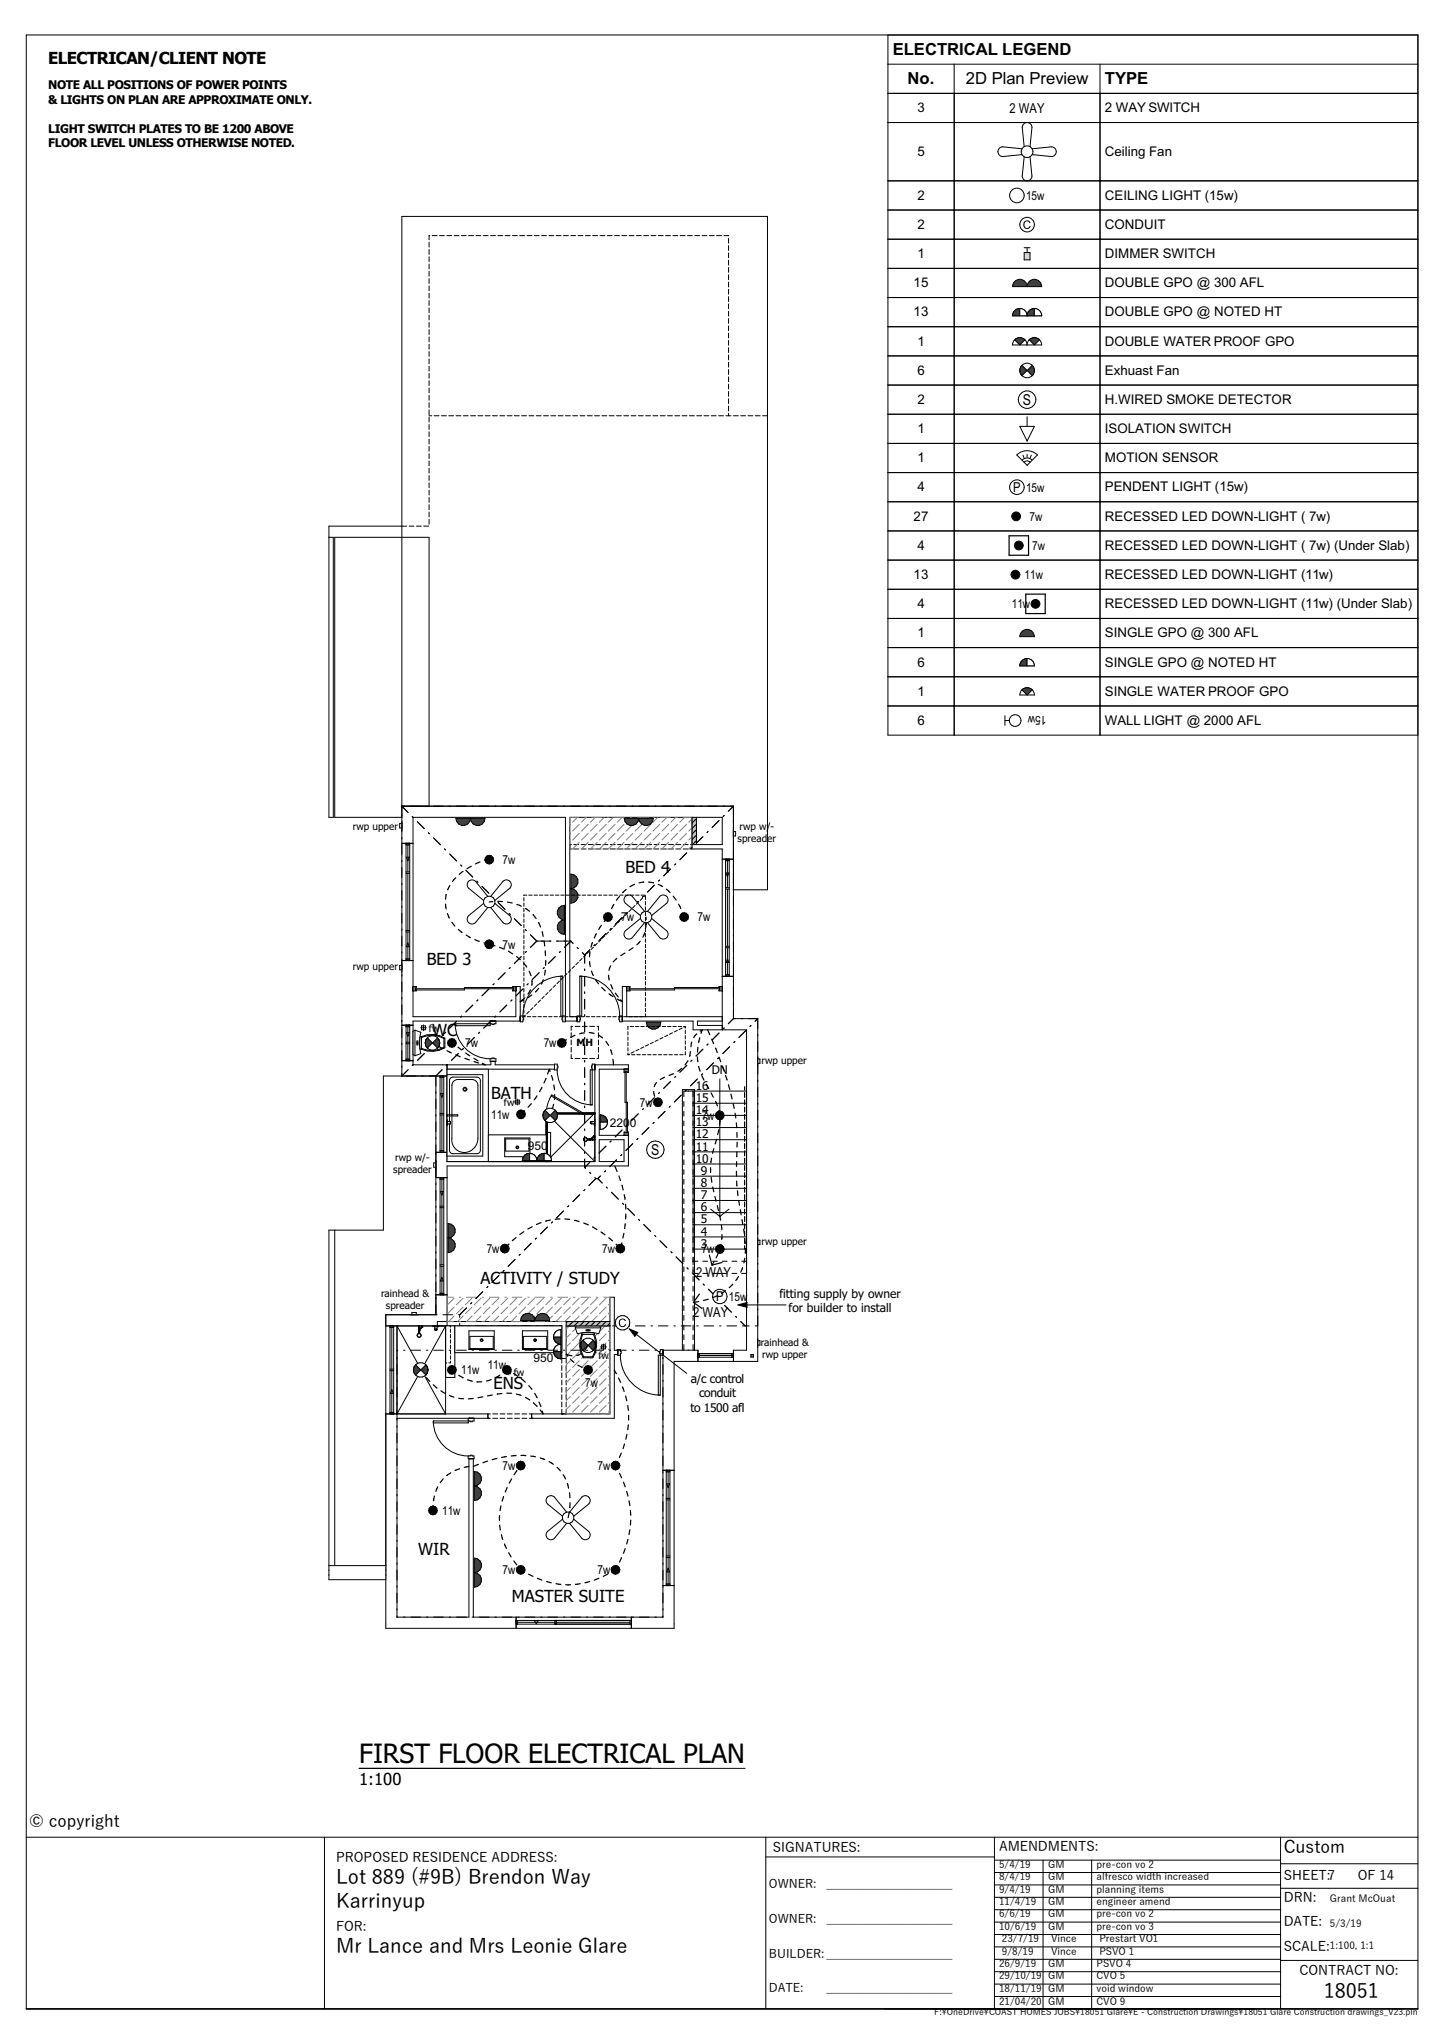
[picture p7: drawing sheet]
<svg xmlns="http://www.w3.org/2000/svg" width="297mm" height="420mm" viewBox="0 0 297 420" stroke-linecap="round" stroke-linejoin="round" font-family="sans-serif">
<defs><g id="words">
<text font-size="5.5" x="73.9" y="362.6">FIRST FLOOR ELECTRICAL PLAN</text>
<g font-size="4.1">
<text x="69.1" y="387.5">Lot 889 (#9B) Brendon Way</text>
<text x="69.1" y="392.4">Karrinyup</text>
<text x="69.1" y="401.6">Mr Lance and Mrs Leonie Glare</text>
<text x="272.3" y="411">18051</text>
</g>
<text font-size="3.6" x="264" y="381">Custom</text>
<g font-size="3.4">
<text x="183.6" y="11.3">ELECTRICAL LEGEND</text>
<text x="9.9" y="13.2">ELECTRICAN/CLIENT NOTE</text>
<text x="186.7" y="17.3">No.</text>
<text x="198.6" y="17.3">2D Plan Preview</text>
<text x="227.3" y="17.3">TYPE</text>
<text x="128.7" y="179.6">BED 4</text>
<text x="87.8" y="198.4">BED 3</text>
<text x="88.9" y="213">WC</text>
<text x="101" y="225.9">BATH</text>
<text x="98.8" y="264.2">ACTIVITY / STUDY</text>
<text x="101.5" y="285.7">ENS</text>
<text x="86" y="319.8">WIR</text>
<text x="105.3" y="329.4">MASTER SUITE</text>
<text x="73.9" y="367.1">1:100</text>
<text x="6" y="375.8">© copyright</text>
</g>
<g font-size="3.1">
<text x="210.4" y="83.3">S</text>
<text x="133.9" y="237.6">S</text>
</g>
<g font-size="2.8">
<text x="207.7" y="23.2">2 WAY</text>
<text x="208.4" y="101.2">P 15w</text>
<text x="143.2" y="262.6">2 WAY</text>
<text x="147.3" y="267.7">P 15w</text>
<text x="142.6" y="270.9">2 WAY</text>
</g>
<g font-size="2.7">
<text x="188.7" y="23.1">3</text>
<text x="227.3" y="23.1">2 WAY SWITCH</text>
<text x="188.7" y="32.1">5</text>
<text x="227.3" y="32.1">Ceiling Fan</text>
<text x="188.7" y="41.1">2</text>
<text x="227.3" y="41.1">CEILING LIGHT (15w)</text>
<text x="188.7" y="47.1">2</text>
<text x="227.3" y="47.1">CONDUIT</text>
<text x="188.7" y="53.1">1</text>
<text x="227.3" y="53.1">DIMMER SWITCH</text>
<text x="187.9" y="59.1">15</text>
<text x="227.3" y="59.1">DOUBLE GPO @ 300 AFL</text>
<text x="187.9" y="65.1">13</text>
<text x="227.3" y="65.1">DOUBLE GPO @ NOTED HT</text>
<text x="188.7" y="71.1">1</text>
<text x="227.3" y="71.1">DOUBLE WATER PROOF GPO</text>
<text x="188.7" y="77.1">6</text>
<text x="227.3" y="77.1">Exhuast Fan</text>
<text x="188.7" y="83.1">2</text>
<text x="227.3" y="83.1">H.WIRED SMOKE DETECTOR</text>
<text x="188.7" y="89.1">1</text>
<text x="227.3" y="89.1">ISOLATION SWITCH</text>
<text x="188.7" y="95.1">1</text>
<text x="227.3" y="95.1">MOTION SENSOR</text>
<text x="188.7" y="101.1">4</text>
<text x="227.3" y="101.1">PENDENT LIGHT (15w)</text>
<text x="187.9" y="107.1">27</text>
<text x="227.3" y="107.1">RECESSED LED DOWN-LIGHT ( 7w)</text>
<text x="188.7" y="113.1">4</text>
<text x="227.3" y="113.1">RECESSED LED DOWN-LIGHT ( 7w) (Under Slab)</text>
<text x="187.9" y="119.1">13</text>
<text x="227.3" y="119.1">RECESSED LED DOWN-LIGHT (11w)</text>
<text x="188.7" y="125.1">4</text>
<text x="227.3" y="125.1">RECESSED LED DOWN-LIGHT (11w) (Under Slab)</text>
<text x="188.7" y="131.1">1</text>
<text x="227.3" y="131.1">SINGLE GPO @ 300 AFL</text>
<text x="188.7" y="137.1">6</text>
<text x="227.3" y="137.1">SINGLE GPO @ NOTED HT</text>
<text x="188.7" y="143.1">1</text>
<text x="227.3" y="143.1">SINGLE WATER PROOF GPO</text>
<text x="188.7" y="149.1">6</text>
<text x="227.3" y="149.1">WALL LIGHT @ 2000 AFL</text>
<text x="69.1" y="383">PROPOSED RESIDENCE ADDRESS:</text>
<text x="159" y="380.8">SIGNATURES:</text>
<text x="205.5" y="380.7">AMENDMENTS:</text>
<text x="264" y="386.8">SHEET:7</text>
<text x="279.2" y="386.8">OF 14</text>
<text x="264" y="391.3">DRN:</text>
<text x="69.1" y="397.2">FOR:</text>
<text x="264" y="401.2">SCALE:</text>
<text x="264" y="396.2">DATE:</text>
<text x="267.3" y="406.2">CONTRACT NO:</text>
</g>
<g font-size="2.5">
<text x="9.9" y="18.4">NOTE ALL POSITIONS OF POWER POINTS</text>
<text x="9.9" y="21.4">&amp; LIGHTS ON PLAN ARE APPROXIMATE ONLY.</text>
<text x="9.9" y="27.3">LIGHT SWITCH PLATES TO BE 1200 ABOVE</text>
<text x="9.9" y="30.3">FLOOR LEVEL UNLESS OTHERWISE NOTED.</text>
<text x="211" y="41.1">15w</text>
<text x="211.7" y="107.1">7w</text>
<text x="212.3" y="113.1">7w</text>
<text x="210.7" y="119.1">11w</text>
<text x="208.1" y="125.1">11w</text>
<text x="215.2" y="147.3" transform="rotate(180 215.2 147.3)">15w</text>
<text x="103.4" y="177.7">7w</text>
<text x="127.8" y="189.5">7w</text>
<text x="143.5" y="189.5">7w</text>
<text x="103.4" y="195.1">7w</text>
<text x="95.7" y="215.4">7w</text>
<text x="111.8" y="215.4">7w</text>
<text x="146.4" y="220.8">DN</text>
<text x="131.6" y="227.6">7w</text>
<text x="143.1" y="226.6">15</text>
<text x="143.1" y="224.1">16</text>
<text x="101" y="230.1">11w</text>
<text x="125.4" y="231.8">2200</text>
<text x="143.1" y="231.6">13</text>
<text x="143.1" y="229.1">14</text>
<text x="144.3" y="230.3">7w</text>
<text x="108.5" y="236.6">950</text>
<text x="143.1" y="239.1">10</text>
<text x="143.1" y="236.6">11</text>
<text x="143.1" y="234.1">12</text>
<text x="144.2" y="244.1">8</text>
<text x="144.2" y="241.6">9</text>
<text x="144.2" y="251.6">5</text>
<text x="144.2" y="249.1">6</text>
<text x="144.2" y="246.6">7</text>
<text x="100.1" y="257.7">7w</text>
<text x="123.8" y="257.7">7w</text>
<text x="144.2" y="256.6">3</text>
<text x="144.2" y="254.1">4</text>
<text x="144.3" y="257.8">7w</text>
<text x="160.3" y="266.9">fitting supply by owner</text>
<text x="162.2" y="269.9">for builder to install</text>
<text x="100.3" y="281.5">11w</text>
<text x="109.7" y="280.2">950</text>
<text x="94.8" y="282.7">11w</text>
<text x="120.4" y="285.3">7w</text>
<text x="142.1" y="284.4">a/c control</text>
<text x="143.8" y="287.4">conduit</text>
<text x="142" y="290.4">to 1500 afl</text>
<text x="103.4" y="302.3">7w</text>
<text x="122.9" y="302.3">7w</text>
<text x="90.9" y="311.6">11w</text>
<text x="103.4" y="323.8">7w</text>
<text x="122.9" y="323.8">7w</text>
<text x="158.2" y="388.3">OWNER:</text>
<text x="170" y="388.3">_____________________</text>
<text x="158.2" y="395.6">OWNER:</text>
<text x="170" y="395.6">_____________________</text>
<text x="158.2" y="402.6">BUILDER:_____________________</text>
<text x="158.2" y="409.7">DATE:</text>
<text x="170" y="409.7">_____________________</text>
</g>
<g font-size="2.1">
<text x="72.6" y="170.7">rwp upper</text>
<text x="151.7" y="173.2">spreader</text>
<text x="152.1" y="170.7">rwp w/-</text>
<text x="72.6" y="199.5">rwp upper</text>
<text x="88.2" y="212.2">fw</text>
<text x="118.6" y="215.2">MH</text>
<text x="156.6" y="218.8">rwp upper</text>
<text x="103.6" y="227.4">fw</text>
<text x="81.3" y="238.9">rwp w/-</text>
<text x="80.9" y="241.3">spreader</text>
<text x="156.6" y="256">rwp upper</text>
<text x="78.4" y="266.8">rainhead &amp;</text>
<text x="79.4" y="269.3">spreader</text>
<text x="123.1" y="279.6">fw</text>
<text x="156.5" y="276.8">rainhead &amp;</text>
<text x="156.8" y="279.3">rwp upper</text>
<text x="105.7" y="282.9">fw</text>
<text x="205.5" y="384.2">5/4/19</text>
<text x="205.5" y="386.7">8/4/19</text>
<text x="205.5" y="389.3">9/4/19</text>
<text x="215.6" y="384.2">GM</text>
<text x="215.6" y="386.7">GM</text>
<text x="215.6" y="389.3">GM</text>
<text x="225.5" y="384.2">pre-con vo 2</text>
<text x="225.5" y="386.7">alfresco width increased</text>
<text x="225.5" y="389.3">planning items</text>
<text x="205.5" y="391.8">11/4/19</text>
<text x="205.5" y="394.4">6/6/19</text>
<text x="215.6" y="391.8">GM</text>
<text x="215.6" y="394.4">GM</text>
<text x="225.5" y="391.8">engineer amend</text>
<text x="225.5" y="394.4">pre-con vo 2</text>
<text x="273.5" y="391.2">Grant McOuat</text>
<text x="205.5" y="396.9">10/6/19</text>
<text x="206.1" y="399.5">23/7/19</text>
<text x="215.6" y="396.9">GM</text>
<text x="216.2" y="399.5">Vince</text>
<text x="225.5" y="396.9">pre-con vo 3</text>
<text x="226.1" y="399.5">Prestart VO1</text>
<text x="273.5" y="396.3">5/3/19</text>
<text x="273.5" y="401">1:100, 1:1</text>
<text x="205.5" y="404.6">26/9/19</text>
<text x="205.5" y="407.1">29/10/19</text>
<text x="206.1" y="402">9/8/19</text>
<text x="215.6" y="404.6">GM</text>
<text x="215.6" y="407.1">GM</text>
<text x="216.2" y="402">Vince</text>
<text x="225.5" y="404.6">PSVO 4</text>
<text x="225.5" y="407.1">CVO 5</text>
<text x="226.1" y="402">PSVO 1</text>
<text x="205.5" y="409.8">18/11/19</text>
<text x="205.5" y="412.3">21/04/20</text>
<text x="215.6" y="409.8">GM</text>
<text x="215.6" y="412.3">GM</text>
<text x="225.5" y="409.8">void window</text>
<text x="225.5" y="412.3">CVO 9</text>
</g>
<text font-size="1.8" x="192.1" y="414.5">F:\OneDrive\COAST HOMES JOBS\18051 Glare\E - Construction Drawings\18051 Glare Construction drawings_V23.pln</text>
</g></defs>
<g fill="none" stroke="#000" stroke-width=".21">
<path d="M5.4 7.2h286.2v406h-286.2zM182.6 7.2v144h13.7v-138M182.6 19.2h43.7M226.3 13.2v12h-43.7M291.6 7.2v6h-109M182.6 37.2h13.7M182.6 43.2h13.7M182.6 49.2h13.7M182.6 55.2h13.7M182.6 61.2h13.7M182.6 67.2h13.7M182.6 73.2h13.7"/>
<path d="M182.6 79.2h13.7M182.6 85.2h13.7M182.6 91.2h13.7M182.6 97.2h13.7M182.6 103.2h13.7M182.6 109.2h13.7M182.6 115.2h13.7M182.6 121.2h13.7M182.6 127.2h13.7M182.6 133.2h13.7M182.6 139.2h13.7M182.6 145.2h13.7"/>
<path d="M5.4 377.9h286.2M66.7 377.9v35.3M157.5 377.9v35.3M204.5 377.9v35.3M263.4 377.9v35.3M157.5 381.9h47M204.5 397.9h58.9M204.5 395.3h58.9M204.5 392.8h58.9M204.5 390.2h58.9M204.5 387.7h58.9M204.5 385.1h58.9"/>
<path d="M204.5 382.6h58.9M214.5 382.6v30.6M224.5 382.6v30.6M263.4 383.3h28.2M263.4 388.4h28.2M204.5 408.1h58.9M204.5 405.5h58.9M204.5 403h58.9M204.5 400.4h58.9M204.5 410.6h58.9M263.4 403.2h28.2"/>
</g>
<g fill="#fff">
<path d="M211.3 25.2l.5 .1 .3 .4 .2 .5-.4 4-.6 1z" fill-rule="evenodd"/>
<path d="M210.4 25.7l.4-.4 .5-.1v6l-.6-1-.4-4z" fill-rule="evenodd"/>
<path d="M205.4 30.7l.4-.4 .5-.1 3.9 .4 1.1 .6h-6z" fill-rule="evenodd"/>
<path d="M205.3 31.2h6l-1.1 .6-3.9 .4-.5-.1-.4-.4z" fill-rule="evenodd"/>
<path d="M211.3 31.2v6l-.5-.1-.4-.4-.1-.5 .4-4z" fill-rule="evenodd"/>
<path d="M211.3 31.2l.6 1 .4 4-.2 .5-.3 .4-.5 .1z" fill-rule="evenodd"/>
<path d="M211.3 31.2h6l-.2 .5-.3 .4-.5 .1-4-.4z" fill-rule="evenodd"/>
<path d="M211.3 31.2l1-.6 4-.4 .5 .1 .3 .4 .2 .5z" fill-rule="evenodd"/>
<circle cx="211.3" cy="31.2" r="1.2"/>
</g>
<g fill="none" stroke="#000" stroke-width=".21">
<path d="M196.3 25.2h30v12h-30zM210.2 30.6l-3.9-.4a1 1 0 0 0-1 1 1 1 0 0 0 1 1l3.9-.4M210.7 30.2l-.4-4a1 1 0 0 1 1-1 1 1 0 0 1 1 1l-.4 4M210.7 32.2l-.4 4a1 1 0 0 0 1 1 1 1 0 0 0 1-1l-.4-4M212.3 30.6l4-.4a1 1 0 0 1 1 1 1 1 0 0 1-1 1l-4-.4"/>
<circle cx="211.3" cy="31.2" r="1.2"/>
</g>
<circle cx="209.2" cy="40.2" r="1.5" fill="#fff"/>
<g fill="none" stroke="#000" stroke-width=".21">
<path d="M196.3 37.2h30v6h-30z"/>
<circle cx="209.2" cy="40.2" r="1.5"/>
</g>
<circle cx="211.3" cy="46.2" r="1.5" fill="#fff"/>
<g fill="none" stroke="#000" stroke-width=".21">
<path d="M196.3 43.2h30v6h-30z"/>
<circle cx="211.3" cy="46.2" r="1.5"/>
</g>
<path d="M210.7 45.5a.74 .74 0 0 1 1.3 .3l-.3 .1a.58 .58 0 0 0-.8-.3 .58 .58 0 0 0-.2 .9 .52 .52 0 0 0 .5 .4 .52 .52 0 0 0 .6-.4h.2a.82 .82 0 0 1-1.2 .5 .82 .82 0 0 1-.2-1.3z" fill-rule="evenodd" fill="#000"/>
<path d="M210.7 52h1.2v1.5h-1.2z" fill-rule="evenodd" fill="#7fffff"/>
<path d="M196.3 49.2h30v6h-30zM210.7 52h1.2v1.5h-1.2zM210.7 51h1.2M211.3 51v1" fill="none" stroke="#000" stroke-width=".21"/>
<path d="M208.8 57.8a1.5 1.5 0 0 1 1.6-.2 1.5 1.5 0 0 1 .9 1.4h-3l.1-.7z" fill-rule="evenodd" fill="#3f3f3f"/>
<path d="M208.9 57.7a1.5 1.5 0 0 1 1.5-.1 1.5 1.5 0 0 1 .9 1.4h-3v-.5z" fill="none" stroke="#000" stroke-width=".21"/>
<path d="M211.8 57.8a1.5 1.5 0 0 1 1.6-.2 1.5 1.5 0 0 1 .9 1.4h-3l.1-.7z" fill-rule="evenodd" fill="#3f3f3f"/>
<path d="M196.3 55.2h30v6h-30zM211.9 57.7a1.5 1.5 0 0 1 1.5-.1 1.5 1.5 0 0 1 .9 1.4h-3v-.5z" fill="none" stroke="#000" stroke-width=".21"/>
<path d="M208.8 63.8a1.5 1.5 0 0 1 1.6-.2 1.5 1.5 0 0 1 .9 1.4h-3l.1-.7z" fill-rule="evenodd" fill="#fff"/>
<path d="M208.9 63.7a1.5 1.5 0 0 1 1.5-.1 1.5 1.5 0 0 1 .9 1.4h-3v-.5z" fill="none" stroke="#000" stroke-width=".21"/>
<path d="M208.7 63.9l.5-.3 .6-.1v1.5h-1.5l.1-.6z" fill-rule="evenodd" fill="#3f3f3f"/>
<path d="M208.9 63.7l.9-.2v1.5h-1.5v-.5z" fill="none" stroke="#000" stroke-width=".21"/>
<path d="M209.8 63.5a1.5 1.5 0 0 1 1.5 1.5h-1.5z" fill-rule="evenodd" fill="#fff"/>
<path d="M209.8 63.5a1.5 1.5 0 0 1 1.5 1.5h-1.5z" fill="none" stroke="#000" stroke-width=".21"/>
<path d="M211.8 63.8a1.5 1.5 0 0 1 1.6-.2 1.5 1.5 0 0 1 .9 1.4h-3l.1-.7z" fill-rule="evenodd" fill="#fff"/>
<path d="M211.9 63.7a1.5 1.5 0 0 1 1.5-.1 1.5 1.5 0 0 1 .9 1.4h-3v-.5z" fill="none" stroke="#000" stroke-width=".21"/>
<path d="M211.7 63.9l.5-.3 .6-.1v1.5h-1.5l.1-.6z" fill-rule="evenodd" fill="#3f3f3f"/>
<path d="M211.9 63.7l.9-.2v1.5h-1.5v-.5z" fill="none" stroke="#000" stroke-width=".21"/>
<path d="M212.8 63.5a1.5 1.5 0 0 1 1.5 1.5h-1.5z" fill-rule="evenodd" fill="#fff"/>
<path d="M196.3 61.2h30v6h-30zM212.8 63.5a1.5 1.5 0 0 1 1.5 1.5h-1.5z" fill="none" stroke="#000" stroke-width=".21"/>
<path d="M208.8 69.8a1.5 1.5 0 0 1 1.6-.2 1.5 1.5 0 0 1 .9 1.4h-3l.1-.7z" fill-rule="evenodd" fill="#fff"/>
<path d="M208.9 69.7a1.5 1.5 0 0 1 1.5-.1 1.5 1.5 0 0 1 .9 1.4h-3v-.5z" fill="none" stroke="#000" stroke-width=".21"/>
<path d="M208.7 69.9a1.5 1.5 0 0 1 2.1 0l-1 1.1z" fill-rule="evenodd" fill="#3f3f3f"/>
<path d="M208.7 69.9a1.5 1.5 0 0 1 2.1 0l-1 1.1z" fill="none" stroke="#000" stroke-width=".21"/>
<path d="M211.8 69.8a1.5 1.5 0 0 1 1.6-.2 1.5 1.5 0 0 1 .9 1.4h-3l.1-.7z" fill-rule="evenodd" fill="#fff"/>
<path d="M211.9 69.7a1.5 1.5 0 0 1 1.5-.1 1.5 1.5 0 0 1 .9 1.4h-3v-.5z" fill="none" stroke="#000" stroke-width=".21"/>
<path d="M211.7 69.9a1.5 1.5 0 0 1 2.1 0l-1 1.1z" fill-rule="evenodd" fill="#3f3f3f"/>
<path d="M196.3 67.2h30v6h-30zM211.7 69.9a1.5 1.5 0 0 1 2.1 0l-1 1.1z" fill="none" stroke="#000" stroke-width=".21"/>
<circle cx="211.3" cy="76.2" r="1.5" fill="#fff"/>
<circle cx="211.3" cy="76.2" r="1.5" fill="none" stroke="#000" stroke-width=".21"/>
<path d="M210.2 75.1l1.1 1.1-1.1 1.1a1.5 1.5 0 0 1 0-2.2z" fill-rule="evenodd" fill="#3f3f3f"/>
<path d="M210.2 75.1l1.1 1.1-1.1 1.1a1.5 1.5 0 0 1 0-2.2z" fill="none" stroke="#000" stroke-width=".21"/>
<path d="M211.3 76.2l1-1.1a1.5 1.5 0 0 1 0 2.2z" fill-rule="evenodd" fill="#3f3f3f"/>
<path d="M196.3 73.2h30v6h-30zM211.3 76.2l1-1.1a1.5 1.5 0 0 1 0 2.2z" fill="none" stroke="#000" stroke-width=".21"/>
<circle cx="211.3" cy="82.2" r="1.8" fill="#fff"/>
<g fill="none" stroke="#000" stroke-width=".21">
<path d="M196.3 79.2h30v6h-30zM211.3 85.7v5"/>
<circle cx="211.3" cy="82.2" r="1.8"/>
</g>
<path d="M209.8 87.7h3l-1.5 3z" fill="#fff"/>
<path d="M196.3 85.2h30v12h-30zM196.3 91.2h30M209.8 87.7h3l-1.5 3zM210.1 94.5l-1-.9a3 3 0 0 1 4.3 0l-1 .9M210.2 94.6a1.5 1.5 0 0 1 2.1 0l-1 1.1zM210.4 93.6l.2 .6M210.6 95.1l.7-.3 .6 .3M211.3 93.5v.6M212.1 93.6l-.2 .6" fill="none" stroke="#000" stroke-width=".21"/>
<circle cx="209.2" cy="100.2" r="1.5" fill="#fff"/>
<g fill="none" stroke="#000" stroke-width=".21">
<path d="M196.3 97.2h30v30h-30zM196.3 103.2h30M196.3 109.2h30M196.3 115.2h30M196.3 121.2h30"/>
<circle cx="208.9" cy="118.2" r=".9"/>
<circle cx="209" cy="106.2" r=".9"/>
<circle cx="209.2" cy="100.2" r="1.5"/>
<circle cx="209.5" cy="112.2" r=".9"/>
<circle cx="213" cy="124.2" r=".9"/>
</g>
<g fill="#000">
<circle cx="208.9" cy="118.2" r=".9"/>
<circle cx="209" cy="106.2" r=".9"/>
<circle cx="209.5" cy="112.2" r=".9"/>
<circle cx="213" cy="124.2" r=".9"/>
</g>
<path d="M207.5 110.2h4v4h-4zM211 122.2h4v4h-4z" fill="none" stroke="#000" stroke-width=".25"/>
<path d="M210.3 129.8a1.5 1.5 0 0 1 1.6-.2 1.5 1.5 0 0 1 .9 1.4h-3l.1-.7z" fill-rule="evenodd" fill="#3f3f3f"/>
<path d="M196.3 127.2h30v6h-30zM210.4 129.7a1.5 1.5 0 0 1 1.5-.1 1.5 1.5 0 0 1 .9 1.4h-3v-.5z" fill="none" stroke="#000" stroke-width=".21"/>
<path d="M210.3 135.8a1.5 1.5 0 0 1 1.6-.2 1.5 1.5 0 0 1 .9 1.4h-3l.1-.7z" fill-rule="evenodd" fill="#fff"/>
<path d="M210.4 135.7a1.5 1.5 0 0 1 1.5-.1 1.5 1.5 0 0 1 .9 1.4h-3v-.5z" fill="none" stroke="#000" stroke-width=".21"/>
<path d="M210.2 135.9l.5-.3 .6-.1v1.5h-1.5l.1-.6z" fill-rule="evenodd" fill="#3f3f3f"/>
<path d="M210.4 135.7l.9-.2v1.5h-1.5v-.5z" fill="none" stroke="#000" stroke-width=".21"/>
<path d="M211.3 135.5a1.5 1.5 0 0 1 1.5 1.5h-1.5z" fill-rule="evenodd" fill="#fff"/>
<path d="M196.3 133.2h30v6h-30zM211.3 135.5a1.5 1.5 0 0 1 1.5 1.5h-1.5z" fill="none" stroke="#000" stroke-width=".21"/>
<path d="M210.3 141.8a1.5 1.5 0 0 1 1.6-.2 1.5 1.5 0 0 1 .9 1.4h-3l.1-.7z" fill-rule="evenodd" fill="#fff"/>
<path d="M210.4 141.7a1.5 1.5 0 0 1 1.5-.1 1.5 1.5 0 0 1 .9 1.4h-3v-.5z" fill="none" stroke="#000" stroke-width=".21"/>
<path d="M210.2 141.9a1.5 1.5 0 0 1 2.1 0l-1 1.1z" fill-rule="evenodd" fill="#3f3f3f"/>
<path d="M196.3 139.2h30v6h-30zM210.2 141.9a1.5 1.5 0 0 1 2.1 0l-1 1.1z" fill="none" stroke="#000" stroke-width=".21"/>
<circle cx="208.8" cy="148.2" r="1.2" fill="#fff"/>
<g fill="none" stroke="#000" stroke-width=".21">
<path d="M291.6 13.2v138h-95.3v-6h95.3M291.6 19.2h-65.3v132M226.3 25.2h65.3M226.3 37.2h65.3M226.3 43.2h65.3M226.3 49.2h65.3M226.3 55.2h65.3M226.3 61.2h65.3M226.3 67.2h65.3M226.3 73.2h65.3M226.3 79.2h65.3M226.3 85.2h65.3"/>
<path d="M226.3 91.2h65.3M226.3 97.2h65.3M226.3 103.2h65.3M226.3 109.2h65.3M226.3 115.2h65.3M226.3 121.2h65.3M226.3 127.2h65.3M226.3 133.2h65.3M226.3 139.2h65.3M206.7 148.2h.9M206.7 147.2v2"/>
<circle cx="208.8" cy="148.2" r="1.2"/>
</g>
<!-- layer: D1  WALLS-(external) -->
<path d="M154.5 278.6h.5v.5h-.5z" fill-rule="evenodd" fill="#c0c0c0"/>
<path d="M154.5 278.6h.5v.5h-.5z" fill="none" stroke="#000" stroke-width=".25"/>
<!-- layer: J1  ROOF-(cover) -->
<path d="M68.9 110.5h19.4v55.3h-5.6v2.3h-13.8zM78.9 221.3h10.8v49.1h-10.3v51.6h-10.5v-69h10z" fill="none" stroke="#000" stroke-width=".21"/>
<!-- layer: D1  WALLS-(external) -->
<path d="M143.6 277.7h7.3v2.3h-7.3z" fill-rule="evenodd" fill="#fff"/>
<path d="M148.6 210.9v.9h5v65.9h-2.7v2.3M150.9 209.5h5v70.5h-17.2M136.4 278.6v-.9h7.2v2.3M143.6 279.2h7.3M143.6 278.4h7.3M143.9 278.8h6.7M143.9 278.4v.8M150.6 278.4v.8" fill="none" stroke="#000" stroke-width=".21"/>
<path d="M106.2 332.6h23.7v2.3h-23.7z" fill-rule="evenodd" fill="#fff"/>
<g fill="none" stroke="#000" stroke-width=".21">
<path d="M79.4 334v.9h59.3v-.9M81.7 332.6h14.8M97.4 332.6h39M106.2 332.6v2.3M106.2 334.1h23.7M106.2 333.3h23.7M106.5 333.3v.8M106.5 333.7h7.7M109.9 333.4h.8l-.4 .6zM114.2 333.3v.8M114.5 333.3v.8M114.5 333.7h15.1"/>
<path d="M129.6 333.3v.8M129.9 332.6v2.3"/>
</g>
<path d="M136.4 302.4h2.3v23.7h-2.3z" fill-rule="evenodd" fill="#fff"/>
<g fill="none" stroke="#000" stroke-width=".21">
<path d="M136.4 278.6v54M138.7 280v54M136.4 302.4h2.3M137 302.4v23.7M137 302.7h.8M137 308.5h.8M137 308.2h.8M137.1 305.2h.6l-.3 .8zM137.4 302.7v5.5M137.4 308.5v11.5M137.8 302.4v23.7M136.4 326.1h2.3"/>
<path d="M137 320.3h.8M137 320h.8M137 325.8h.8M137.4 320.3v5.5M137.4 322.6l.3 .7h-.6z"/>
</g>
<path d="M79.4 272.7h2.3v18.1h-2.3z" fill-rule="evenodd" fill="#fff"/>
<g fill="none" stroke="#000" stroke-width=".21">
<path d="M80.2 272.7v18.1M80.2 273h.8M80.6 273v8.6M81 272.7v18.1M81.7 272.7v18.1h-2.3M89.7 270.4h-10.3v63.6M92 271.8v.9h-12.6M80.2 281.6h.8M80.2 281.9h.8M80.2 290.5h.8M80.6 281.9v8.6M80.6 285.8l.3 .8h-.6z"/>
<path d="M81.7 291.7v40.9"/>
</g>
<!-- layer: D2  WALLS-(internal) -->
<path d="M89.1 292.3a7.2 7.2 0 0 0 7.2 7.2M89.1 292.3h7.6v.1h.4v-.1h.4v-.6h-1.2v1h-7.2zM96.3 299.5h.4v-.2l.8 .2v.5h-1.2zM96.5 300v32.6M97.4 300v32.6" fill="none" stroke="#000" stroke-width=".21"/>
<path d="M100.4 290.8h9v.9h-9z" fill-rule="evenodd" fill="#fff"/>
<g fill="none" stroke="#000" stroke-width=".21">
<path d="M115.6 272.7h-25.6v-.9h35.5v-5h.9v10.9h.7M116.5 272.7h9v18.1h-9M127.1 278.6h-.7v13.1h-17.5M127.1 277.6h.5v.4h.2l-.2 .8h-.5zM127.6 278.7a8.2 8.2 0 0 0 8.2 8.2M135.8 277.6v.4h-.1v.4h.1v8.5h-.4v-8.2l1 .1v-1.2zM81.7 290.8h19.2M81.7 291.7h14.8M97.4 291.7h3.5M100.4 291.7h.1M100.4 290.8v.9M101.4 290.8h1"/>
<path d="M101.4 291.7h1M102.9 290.8h1M102.9 291.7h1M104.4 290.8h1M104.4 291.7h1M105.9 290.8h1M105.9 291.7h1M107.4 290.8h1M107.4 291.7h1M108.9 290.8h6.7M109.4 291.7h.1M109.4 290.8v.9"/>
</g>
<path d="M115.6 279.4h.9v11.4h-.9z" fill-rule="evenodd" fill="#fff"/>
<g fill="none" stroke="#000" stroke-width=".21">
<path d="M92 238.9h30.4M92 239.8h37.3M123.3 238.9h5.1M115.6 279.4h.1M115.6 279.4h.9M115.6 272.7v7.7M116.5 272.7v7.7M115.6 290.8h.1M115.6 280.9v1M115.6 282.4v1M115.6 283.9v1M115.6 285.4v1"/>
<path d="M115.6 286.9v1M115.6 288.4v1M115.6 289.9v.9M116.5 289.9v.9h-.9M116.5 280.9v1M116.5 282.4v1M116.5 283.9v1M116.5 285.4v1M116.5 286.9v1M116.5 288.4v1"/>
</g>
<!-- layer: D1  WALLS-(external) -->
<path d="M82.7 166.7v-.9h68.2v.9M85 168.1h31.3M117.2 168.1h25.2M143.3 168.1h5.3" fill="none" stroke="#000" stroke-width=".21"/>
<g fill="#fff">
<path d="M89.7 242.2h2.3v24.1h-2.3z" fill-rule="evenodd"/>
<path d="M89.7 221.3h2.3v15.7h-2.3z" fill-rule="evenodd"/>
</g>
<g fill="none" stroke="#000" stroke-width=".21">
<path d="M91.1 219h.9v19.9M89.7 237h2.3M90.5 221.3v15.7M90.5 236.7h.8M90.5 229.3h.8M90.5 229h.8M90.5 221.6h.8M90.6 224.9h.6l-.3 .8zM90.9 221.6v7.4M90.9 229.3v7.4M91.3 221.3v15.7M92 221.3h-2.3v49.1"/>
<path d="M92 239.8v32M89.7 242.2h2.3M90.5 242.2v24.1M90.5 248.1h.8M90.5 248.4h.8M90.5 242.5h.8M90.6 245.1h.6l-.3 .7zM90.9 242.5v5.6M90.9 248.4v11.7M91.3 242.2v24.1M89.7 266.3h2.3M90.5 266h.8"/>
<path d="M90.5 260.1h.8M90.5 260.4h.8M90.9 262.7l.3 .8h-.6zM90.9 260.4v5.6"/>
</g>
<path d="M148.6 176.7h2.3v24.1h-2.3z" fill-rule="evenodd" fill="#fff"/>
<g fill="none" stroke="#000" stroke-width=".21">
<path d="M148.6 176.7h2.3M148.6 168.1v5.6M148.6 174.6v28.3M149.2 176.7v24.1M149.2 177h.8M149.3 179.6h.6l-.3 .7zM149.6 177v5.6M150 176.7v24.1M150.9 166.7v42.8M149.2 182.9h.8M149.2 182.6h.8M149.2 194.9h.8"/>
<path d="M149.2 194.6h.8M149.6 182.9v11.7M149.6 194.9v5.6M149.6 197.2l.3 .8h-.6zM148.6 200.8h2.3M148.6 203.8v7.1M149.2 200.5h.8"/>
</g>
<!-- layer: D2  WALLS-(internal) -->
<path d="M116.3 168.1v41M117.2 168.1v5.6M117.2 174.6v34.5" fill="none" stroke="#000" stroke-width=".21"/>
<g fill="#fff">
<path d="M141.7 224.4h.9v53.3h-.9z" fill-rule="evenodd"/>
<path d="M141.6 224.4l.1 53.3z" fill-rule="evenodd"/>
<path d="M140.7 224.4h.9v53.3h-.9z" fill-rule="evenodd"/>
</g>
<g fill="none" stroke="#000" stroke-width=".21">
<path d="M85 210h16M85 209.1h21.1M101.9 210h5.1M107 209h.6v.4h.1l-.1 .8h-.6zM115.4 200.8h.4v8.6h-.2v.4h.2v.4h.5v-1.2h-.9zM115.8 200.8a8.2 8.2 0 0 0-8.2 8.2M116.3 210h2.4M117.2 209.1h1.5M119.3 200.8a8.2 8.2 0 0 1 8.2 8.2M119.3 200.8h.4v8.2h-1v1.2h.6v-.4h.1v-.4h-.1zM127.5 209h.5v1.2h-.5v-.4h-.2zM128 210h14.6"/>
<path d="M128.9 209.1h19.7v.9h-5.1M140.7 225.6v-1.2h1.9v1.2M140.7 226.6v1M140.7 228.6v1M140.7 230.6v1M140.7 232.6v1M140.7 234.6v1M140.7 236.6v1M140.7 238.6v1M142.6 226.6v1M142.6 228.6v1M142.6 230.6v1"/>
<path d="M142.6 232.6v1M142.6 234.6v1M142.6 236.6v1M142.6 238.6v1M140.7 240.6v1M140.7 242.6v1M140.7 244.6v1M140.7 246.6v1M140.7 248.6v1M140.7 250.6v1M140.7 252.6v1M140.7 254.6v1"/>
<path d="M140.7 256.6v1M140.7 258.6v1M142.6 240.6v1M142.6 242.6v1M142.6 244.6v1M142.6 246.6v1M142.6 248.6v1M142.6 250.6v1M142.6 252.6v1M142.6 254.6v1M142.6 256.6v1M142.6 258.6v1"/>
<path d="M140.7 276.6v1.1h1.9v-1.1M140.7 260.6v1M140.7 262.6v1M140.7 264.6v1M140.7 266.6v1M140.7 268.6v1M140.7 270.6v1M140.7 272.6v1M140.7 274.6v1M142.6 260.6v1M142.6 262.6v1M142.6 264.6v1"/>
<path d="M142.6 266.6v1M142.6 268.6v1M142.6 270.6v1M142.6 272.6v1M142.6 274.6v1"/>
</g>
<path d="M128.4 219.9h.9v13.6h-.9z" fill-rule="evenodd" fill="#fff"/>
<path d="M129.3 219v.9h-.9M128.4 233.5h.9v6.3M128.4 234.4v4.5" fill="none" stroke="#000" stroke-width=".21"/>
<path d="M128.4 219.9h.9v.7h-.2v-.1l-.7 .1z" fill-rule="evenodd" fill="#7f7f7f"/>
<path d="M128.4 219.9h.9v.7h-.2v-.1l-.7 .1z" fill="none" stroke="#000" stroke-width=".21"/>
<path d="M128.4 232.8h.2v.2l.7-.2v.7h-.9z" fill-rule="evenodd" fill="#7f7f7f"/>
<path d="M129.1 232.8h.2v.7h-.9v-.7l.7 .2v-6.3h-.5v-6.2h.2v12.5" fill="none" stroke="#000" stroke-width=".21"/>
<!-- layer: D1  WALLS-(external) -->
<g fill="#fff">
<path d="M82.7 210.9h2.3v7.3h-2.3z" fill-rule="evenodd"/>
<path d="M82.7 173.5h2.3v24.1h-2.3z" fill-rule="evenodd"/>
</g>
<g fill="none" stroke="#000" stroke-width=".21">
<path d="M82.7 166.7v54.6h7M82.7 173.5h2.3M83.5 173.5v24.1M83.5 179.3h.8M83.5 179.6h.8M83.5 173.8h.8M83.6 176.3h.6l-.3 .8zM83.9 173.8v5.5M83.9 179.6v11.8M84.3 173.5v24.1M85 168.1v34.8M82.7 197.6h2.3"/>
<path d="M83.5 197.3h.8M83.5 191.4h.8M83.5 191.7h.8M83.9 194l.3 .7h-.6zM83.9 191.7v5.6M82.7 218.2h2.3M82.7 210.9h2.3M83.5 210.9v7.3M83.5 217.9h.8M83.5 214.7h.8M83.5 214.4h.8M83.5 211.2h.8"/>
<path d="M83.6 212.4h.6l-.3 .7zM83.9 211.2v3.2M83.9 214.7v3.2M84.3 210.9v7.3M85 203.8v5.3M85 210v9h6.1"/>
</g>
<!-- layer: D2  WALLS-(internal) -->
<path d="M117.2 173.7h25.2v.9h-25.2z" fill-rule="evenodd" fill="#fff"/>
<g fill="none" stroke="#000" stroke-width=".21">
<path d="M117.2 173.7h.1M117.2 173.7v.9h.3M117.2 173.7h.3M118 174.6h1M118 173.7h1M119.5 174.6h1M119.5 173.7h1M121 174.6h1M121 173.7h1M122.5 174.6h1M122.5 173.7h1M124 174.6h1"/>
<path d="M124 173.7h1M125.5 174.6h1M125.5 173.7h1M127 174.6h1M127 173.7h1M128.5 174.6h1M128.5 173.7h1M130 174.6h1M130 173.7h1M131.5 174.6h1M131.5 173.7h1M133 174.6h1"/>
<path d="M133 173.7h1M134.5 174.6h1M134.5 173.7h1M136 174.6h1M136 173.7h1M137.5 174.6h1M137.5 173.7h1M139 174.6h1M139 173.7h1M140.5 174.6h1M140.5 173.7h1M142 174.6h6.6"/>
<path d="M142 173.7h.4M142.4 173.7h.1M142.4 173.7v.9M143.3 173.7h5.3M93.6 210.6a7.2 7.2 0 0 0 7.2 7.2M93.6 210.6h7.6v.1h.4v-.1h.4v-.6h-1.2v.6M93.6 210.6v.4h7.2v-.4M100.8 217.8h.4v-.2l.8 .2v.5h-1.2zM101 218.3v.7h-9v.9h22.1M101.9 218.3v.7h12.2M114.1 218.9h.5v.4h.2l-.2 .8h-.5zM122.4 219h6.9"/>
<path d="M128.4 219.9h-5.1v13.6h5.1M114.6 220a7.2 7.2 0 0 0 7.2 7.2M121.8 227.2v-7.5h-.1v-.4h.1v-.4h.6v20M121.8 220.1h.6M121.8 220h-.4v7.2h.4M128.4 234.4h-5.1v4.5"/>
</g>
<g fill="#fff">
<path d="M91.7 272.7h.9v10.6h-.9z" fill-rule="evenodd"/>
<path d="M92.6 272.7l.1 10.6z" fill-rule="evenodd"/>
<path d="M92.7 272.7h.9v10.6h-.9z" fill-rule="evenodd"/>
</g>
<path d="M91.7 272.7h1.9v10.6h-1.9z" fill="none" stroke="#000" stroke-width=".21"/>
<!-- layer: D1  WALLS-(external) -->
<g fill="#fff">
<path d="M67.7 324h11.7v.9h-11.7z" fill-rule="evenodd"/>
<path d="M67.7 323.9l11.7 .1z" fill-rule="evenodd"/>
<path d="M67.7 323h11.7v.9h-11.7z" fill-rule="evenodd"/>
<path d="M67.7 322.9l11.7 .1z" fill-rule="evenodd"/>
<path d="M67.7 322h11.7v.9h-11.7z" fill-rule="evenodd"/>
</g>
<path d="M67.7 322h11.7v2.9h-11.7z" fill="none" stroke="#000" stroke-width=".21"/>
<path d="M67.7 110.5h.9v57.6h-.9z" fill-rule="evenodd" fill="#fff"/>
<path d="M67.7 110.5h.9v57.6h-.9z" fill="none" stroke="#000" stroke-width=".21"/>
<!-- layer: D2  WALLS-(internal) -->
<path d="M142.6 210v1.8h6v-.9h-5.1v-.9" fill="none" stroke="#000" stroke-width=".21"/>
<path d="M85 202.9h21.1v.9h-21.1z" fill-rule="evenodd" fill="#fff"/>
<path d="M85 202.9v.9M107 202.9h-.9v.9" fill="none" stroke="#000" stroke-width=".21"/>
<path d="M105.4 202.9h.7v.9h-.7v-.2h.2z" fill-rule="evenodd" fill="#7f7f7f"/>
<path d="M105.4 202.9h.7v.9h-.7v-.2h.2z" fill="none" stroke="#000" stroke-width=".21"/>
<path d="M85 202.9h.6v.2h-.1l.1 .7h-.6z" fill-rule="evenodd" fill="#7f7f7f"/>
<path d="M85.5 203.4h20.1v-.3h-10.1v.5h-10l.1-.7h-.6v.9h.6v-.2M106.1 203.8v5.3M107 202.9v6.2M128 202.9v6.2M128.9 203.8v5.3" fill="none" stroke="#000" stroke-width=".21"/>
<path d="M128.9 202.9h19.7v.9h-19.7z" fill-rule="evenodd" fill="#fff"/>
<path d="M128 202.9h.9v.9M148.6 202.9v.9" fill="none" stroke="#000" stroke-width=".21"/>
<path d="M147.9 202.9h.7v.9h-.7v-.2h.1z" fill-rule="evenodd" fill="#7f7f7f"/>
<path d="M147.9 202.9h.7v.9h-.7v-.2h.1z" fill="none" stroke="#000" stroke-width=".21"/>
<path d="M128.9 202.9h.7v.2h-.1l.1 .7h-.7z" fill-rule="evenodd" fill="#7f7f7f"/>
<path d="M142.4 168.1v5.6M143.3 168.1v5.6M129.5 203.4h18.5v-.3h-9.3v.5h-9.2l.1-.7h-.7v.9h.7v-.2" fill="none" stroke="#000" stroke-width=".21"/>
<!-- layer: E1 CABINET-(benchtop) -->
<g fill="none" stroke="#808080" stroke-width=".21">
<path d="M117.2 172.7v1.9h1.8M117.2 171.2v.3M117.3 171.4l-.1 .1M117.3 173.2l-.1 .1M117.3 169.6l-.1 .1M118.8 168.1l-1 1M119 168.1h-1.8v1.9M119.1 173.2l-1.3 1.4M119.1 169.6l-1.3 1.3M119.1 171.4l-1.3 1.4M120.2 174.6h.3M120.2 168.1h.3"/>
<path d="M120.6 168.1l-1 1M121 171.4l-1.4 1.4M121 173.2l-1.4 1.4M121 169.6l-1.4 1.3M121.7 174.6h2M121.7 168.1h2M122.4 168.1l-1 1M122.8 173.2l-1.3 1.4M122.8 169.6l-1.4 1.3M122.8 171.4l-1.4 1.4M124.3 168.1l-1 1M124.7 171.4l-1.4 1.4"/>
<path d="M124.7 173.2l-1.4 1.4M124.7 169.6l-1.4 1.3M124.9 174.6h.3M124.9 168.1h.3M126.1 168.1l-1 1M126.4 174.6h2M126.4 168.1h2M126.5 173.2l-1.4 1.4M126.5 169.6l-1.4 1.3M126.5 171.4l-1.4 1.4M128 168.1l-1 1M128.3 171.4l-1.3 1.4"/>
<path d="M128.3 173.2l-1.3 1.4M128.3 169.6l-1.3 1.3M129.6 174.6h.3M129.6 168.1h.3M129.8 168.1l-1 1M130.2 173.2l-1.4 1.4M130.2 169.6l-1.4 1.3M130.2 171.4l-1.4 1.4M131.1 174.6h2M131.1 168.1h2M131.6 168.1l-1 1M132 171.4l-1.4 1.4"/>
<path d="M132 173.2l-1.4 1.4M132 169.6l-1.4 1.3M133.5 168.1l-1 1M133.9 173.2l-1.4 1.4M133.9 169.6l-1.4 1.3M133.9 171.4l-1.4 1.4M134.3 168.1h.3M135.3 168.1l-1 1M135.7 171.4l-1.4 1.4M135.7 173.2l-1.4 1.4h.3M135.7 169.6l-1.4 1.3M135.8 174.6h2"/>
<path d="M135.8 168.1h2M137.1 168.1l-.9 1M137.5 173.2l-1.3 1.4M137.5 169.6l-1.3 1.3M137.5 171.4l-1.3 1.4M139 168.1l-1 1M139 174.6h.3M139 168.1h.3M139.4 171.4l-1.4 1.4M139.4 173.2l-1.4 1.4M139.4 169.6l-1.4 1.3M140.5 168.1h1.9v1.9"/>
<path d="M140.8 168.1l-1 1M141.2 173.2l-1.4 1.4M141.2 169.6l-1.4 1.3M141.2 171.4l-1.4 1.4M142.4 172.1l-.7 .7M142.4 168.4l-.7 .7M142.4 173.9l-.7 .7M142.4 170.3l-.7 .6M142.4 172.7v1.9h-1.9M142.4 171.2v.3M92 271.5v.3h1.3M92 268.3v2"/>
<path d="M93.3 266.8h-1.3v.3M93.4 268.8l-1.4 1.4M93.4 270.7l-1.1 1.1M93.4 267l-1.4 1.4M94.5 271.8h.3M94.5 266.8h.3M95.2 270.7l-1.1 1.1M95.2 267l-1.3 1.4M95.2 268.8l-1.3 1.4M96 266.8h2M97.1 268.8l-1.4 1.4M97.1 270.7l-1.1 1.1h2"/>
<path d="M97.1 267l-1.4 1.4M98.9 270.7l-1.1 1.1M98.9 267l-1.4 1.4M98.9 268.8l-1.4 1.4M99.2 271.8h.3M99.2 266.8h.3M100.7 271.8h2M100.7 266.8h2M100.8 268.8l-1.4 1.4M100.8 270.7l-1.2 1.1M100.8 267l-1.4 1.4M102.6 270.7l-1.1 1.1"/>
<path d="M102.6 267l-1.4 1.4M102.6 268.8l-1.4 1.4M103.9 271.8h.3M103.9 266.8h.3M104.4 268.8l-1.3 1.4M104.4 270.7l-1.1 1.1M104.4 267l-1.3 1.4M105.4 271.8h2M105.4 266.8h2M106.3 270.7l-1.2 1.1M106.3 267l-1.4 1.4M106.3 268.8l-1.4 1.4"/>
<path d="M108.1 268.8l-1.4 1.4M108.1 270.7l-1.1 1.1M108.1 267l-1.4 1.4M108.6 271.8h.3M108.6 266.8h.3M110 270.7l-1.2 1.1M110 267l-1.4 1.4M110 268.8l-1.4 1.4M110.1 271.8h2M110.1 266.8h2M111.8 268.8l-1.4 1.4M111.8 270.7l-1.1 1.1"/>
<path d="M111.8 267l-1.4 1.4M113.3 271.8h.3M113.3 266.8h.3M113.6 270.7l-1.1 1.1M113.6 267l-1.3 1.4M113.6 268.8l-1.3 1.4M114.8 271.8h2M114.8 266.8h2M115.5 268.8l-1.4 1.4M115.5 270.7l-1.2 1.1M115.5 267l-1.4 1.4M116.5 274.6v.3"/>
<path d="M116.5 276.1v2M116.5 279.3v.3M117.1 272.7l-.6 .7M117.3 272.7h-.8v.7M117.3 278l-.8 .9M117.3 274.4l-.8 .8M117.3 270.7l-1.1 1.1M117.3 267l-1.4 1.4M117.3 276.2l-.8 .9M117.3 268.8l-1.4 1.4M117.3 279.9l-.8 .8v2.1M118 271.8h.3"/>
<path d="M118 266.8h.3M118.5 272.7h.3M119 272.7l-1.2 1.2M119.1 276.2l-1.3 1.4M119.1 268.8l-1.3 1.4M119.1 274.4l-1.3 1.3M119.1 270.7l-1.1 1.1M119.1 267l-1.3 1.4M119.1 279.9l-1.3 1.4M119.1 278l-1.3 1.4M119.5 271.8h2M119.5 266.8h2"/>
<path d="M120 272.7h2M120.8 272.7l-1.2 1.2M121 274.4l-1.4 1.3M121 270.7l-1.1 1.1M121 267l-1.4 1.4M121 268.8l-1.4 1.4M121 278l-1.4 1.4M121 279.9l-1.4 1.4M121 276.2l-1.4 1.4M122.6 272.7l-1.2 1.2M122.7 271.8h.3M122.7 266.8h.3"/>
<path d="M122.8 268.8l-1.4 1.4M122.8 270.7l-1.1 1.1M122.8 267l-1.4 1.4M122.8 279.9l-1.4 1.4M122.8 276.2l-1.4 1.4M122.8 278l-1.4 1.4M122.8 274.4l-1.4 1.3M123.2 272.7h.3M124.2 266.8h1.3v.3M124.5 272.7l-1.2 1.2M124.7 272.7h.8v.7M124.7 270.7l-1.2 1.1"/>
<path d="M124.7 267l-1.4 1.4M124.7 268.8l-1.4 1.4M124.7 278l-1.4 1.4M124.7 274.4l-1.4 1.3M124.7 279.9l-1.4 1.4M124.7 276.2l-1.4 1.4M125.5 269.9l-.4 .3M125.5 271.7l-.1 .1M125.5 268.1l-.4 .3M125.5 271.5v.3h-1.3M125.5 268.3v2M125.5 274.6v.3"/>
<path d="M125.5 276.1v2M125.5 279.3v.3M125.5 277.2l-.4 .4M125.5 273.6l-.4 .3M125.5 279.1l-.4 .3M125.5 275.4l-.4 .3M116.5 290.2v.6h.8M116.5 284v.3M116.5 285.5v2M116.5 288.7v.3M117.3 289.1l-.8 .8M117.3 285.4l-.8 .8"/>
<path d="M117.3 281.7l-.8 .9M117.3 287.2l-.8 .9M117.3 283.6l-.8 .8M118.5 290.8h.3M119.1 287.2l-1.3 1.4M119.1 283.6l-1.3 1.3M119.1 289.1l-1.3 1.3M119.1 285.4l-1.3 1.4M119.1 281.7l-1.3 1.4M120 290.8h2M121 289.1l-1.4 1.3M121 285.4l-1.4 1.4"/>
<path d="M121 281.7l-1.4 1.4M121 287.2l-1.4 1.4M121 283.6l-1.4 1.3M122.8 287.2l-1.4 1.4M122.8 283.6l-1.4 1.3M122.8 289.1l-1.4 1.3M122.8 285.4l-1.4 1.4M122.8 281.7l-1.4 1.4M123.2 290.8h.3M124.7 289.1l-1.4 1.3M124.7 285.4l-1.4 1.4M124.7 281.7l-1.4 1.4"/>
<path d="M124.7 287.2l-1.4 1.4M124.7 283.6l-1.4 1.3M125.5 280.8v2l-.4 .3M125.5 284v.3M125.5 285.5v2M125.5 288.7v.3M125.5 290.2v.6h-.8M125.5 288.3l-.4 .3M125.5 284.6l-.4 .3M125.5 280.9l-.4 .4M125.5 290.1l-.4 .3M125.5 286.4l-.4 .4"/>
</g>
<!-- layer: J1  ROOF-(cover) -->
<g fill="none" stroke="#000" stroke-width=".21">
<path d="M82.7 165.8l1.2 1.3M82.7 165.8v.6M82.7 167.6v.3M82.7 169.1v2M82.7 172.3v.3M82.7 173.8v2M82.7 177v.3M82.7 178.5v2M82.7 165.8h.6M84.5 165.8h2M84.8 168l.2 .2M85.8 169l1.5 1.4"/>
<path d="M87.7 165.8h.3M88.1 171.3l.2 .2M89.2 165.8h2M89.2 172.3l1.4 1.4M91.4 174.6l.2 .2M92.4 165.8h.3M92.5 175.7l1.4 1.4M93.9 165.8h2M94.8 177.9l.2 .2M95.8 179l1.4 1.4M97.1 165.8h.3M98.6 165.8h2"/>
<path d="M101.8 165.8h.3M103.3 165.8h2M106.5 165.8h.3M108 165.8h2M111.2 165.8h.3M112.7 165.8h2M115.9 165.8h.3M117.4 165.8h2M120.6 165.8h.3M122.1 165.8h2M125.3 165.8h.3M126.8 165.8h2"/>
<path d="M130 165.8h.3M131.5 165.8h2M134.7 165.8h.3M136.2 165.8h2M137.9 178.7l-1.4 1.5M139 177.7l-.2 .2M139.4 165.8h.3M140.9 165.8h2M141.2 175.4l-1.4 1.4M142.3 174.4l-.2 .2M144.1 165.8h.3M144.6 172.1l-1.4 1.4"/>
<path d="M145.6 165.8h2M145.6 171l-.2 .3M147.9 168.8l-1.4 1.4M148.8 165.8h.3M149 167.7l-.3 .2M150.3 165.8h.6M150.9 165.8l-1.1 1.1M150.9 165.8v1.7M150.9 168.7v.3M150.9 170.2v2M150.9 173.4v.3M150.9 174.9v2"/>
<path d="M150.9 178.1v.3M150.9 179.6v2M82.7 181.7v.3M82.7 183.2v2M82.7 186.4v.3M82.7 187.9v2M82.7 191.1v.3M82.7 192.6v2M82.7 195.8v.3M82.7 197.3v2M98.1 181.2l.2 .3M99.1 182.3l1.5 1.4"/>
<path d="M101.4 184.6l.2 .2M102.5 185.6l1.4 1.4M104.7 187.9l.2 .2M104.9 199l-.2 .2M105.8 189l1.4 1.4M107.2 196.8l-1.4 1.4M108.1 191.2l.2 .2M108.3 195.7l-.2 .2M109.1 192.3l1.3 1.3M110.4 193.6l-1.3 1.3M110.4 193.6h2.9M111.9 199l-.2 .2"/>
<path d="M114.2 196.8l-1.4 1.4M114.5 193.6h2.9M115.3 195.7l-.2 .2M117.4 193.6l-1.3 1.3M117.4 193.6l.5 .4M118.7 194.9l.2 .2M119.8 195.9l.5 .5M120.3 196.4v1.7M120.3 199.3v.3M121.3 195.4l-1 1M122.4 194.3l-.2 .2M124.6 192l-1.4 1.5"/>
<path d="M125.7 191l-.2 .2M127.9 188.7l-1.4 1.4M129 187.7l-.2 .2M131.3 185.4l-1.4 1.4M132.3 184.3l-.2 .2M134.6 182.1l-1.4 1.4M135.7 181l-.3 .2M150.9 182.8v.3M150.9 184.3v2M150.9 187.5v.3M150.9 189v2M150.9 192.2v.3"/>
<path d="M150.9 193.7v2M150.9 196.9v.3M150.9 198.4v2M82.7 200.5v.3M82.7 202v2M82.7 205.2v.3M82.7 206.7v2M82.7 209.9v.3M82.7 211.4v2M82.7 214.6v.3M82.7 216.1v2M82.7 219.3v.3"/>
<path d="M85 219l-.2 .2M87.3 216.7l-1.5 1.4M88.3 215.6l-.2 .3M90.6 213.4l-1.4 1.4M91.6 212.3l-.2 .2M92 219l-.2 .2M93.9 210.1l-1.4 1.4M94.3 216.7l-1.5 1.4M95 209l-.2 .2M95.3 215.6l-.2 .3M97.2 206.7l-1.4 1.4M97.6 213.4l-1.4 1.4"/>
<path d="M98.3 205.7l-.2 .2M98.6 212.3l-.2 .2M100.6 203.4l-1.5 1.4M100.9 210.1l-1.4 1.4M101.6 202.3l-.2 .3M102 209l-.2 .2M103.9 200.1l-1.4 1.4M104.2 206.7l-1.4 1.4M105.3 205.7l-.2 .2M107.6 203.4l-1.5 1.4M108.6 202.3l-.2 .3M110.9 200.1l-1.4 1.4"/>
<path d="M120.3 200.8v2M120.3 204v.3M120.3 205.5v2M120.3 208.7v.3M120.3 210.2v2M120.3 213.4v.3M120.3 214.9v2M120.3 218.1v.3M120.3 219.6v2M141.2 219.1l-1.4 1.4M142.3 218.1l-.2 .2M144.6 215.8l-1.4 1.4"/>
<path d="M145.6 214.7l-.2 .3M146.8 218.6l-1.5 1.4M147.8 217.5l-.2 .3M147.9 212.5l-1.4 1.4M149 211.4l-.3 .2M150.1 215.3l-1.4 1.4M150.9 209.5l-1.1 1.1M150.9 201.6v.3M150.9 203.1v2M150.9 206.3v.3M150.9 207.8v1.7M150.9 209.5h.4"/>
<path d="M151.1 214.2l-.2 .2M152.5 209.5h.3M153.4 212l-1.4 1.4M154 209.5h1.9M154.5 210.9l-.2 .2M155.9 209.5l-.6 .6M155.9 209.5v2.1M155.9 212.8v.3M155.9 214.3v2M155.9 217.5v.3M155.9 219v2M82.7 221.3h.1"/>
<path d="M82.7 220.8v.5M83.6 221.3h2M83.9 220l-1.2 1.3M86.8 221.3h.3M88.3 221.3h1.4M89.7 221.3v2.1M89.7 224.6v.3M89.7 226.1v2M89.7 229.3v.3M89.7 230.8v2M89.7 234v.3M89.7 235.5v2"/>
<path d="M89.7 238.7v.3M90.9 220l-1.2 1.3M120.3 222.8v.3M120.3 224.3v2M120.3 227.5v.3M120.3 229v2M120.3 232.2v.3M120.3 233.7v2M120.3 236.9v.3M120.3 238.4v1.7M121.3 239.1l-1 1M122.4 238l-.2 .2"/>
<path d="M124.6 235.7l-1.4 1.5M125.7 234.7l-.2 .2M126.8 238.6l-1.4 1.4M127.9 237.5l-.2 .2M127.9 232.4l-1.4 1.4M129 231.4l-.2 .2M130.1 235.2l-1.4 1.4M131.2 234.2l-.2 .2M131.3 229.1l-1.4 1.4M132.3 228l-.2 .2M133.5 231.9l-1.5 1.4M134.5 230.8l-.2 .3"/>
<path d="M134.6 225.8l-1.4 1.4M135.7 224.7l-.3 .2M136.8 228.6l-1.4 1.4M137.8 227.5l-.2 .2M137.9 222.4l-1.4 1.5M139 221.4l-.2 .2M140.1 225.3l-1.4 1.4M141.2 224.2l-.2 .2M143.4 221.9l-1.4 1.4M144.5 220.9l-.2 .2M155.9 222.2v.3M155.9 223.7v2"/>
<path d="M155.9 226.9v.3M155.9 228.4v2M155.9 231.6v.3M155.9 233.1v2M155.9 236.3v.3M155.9 237.8v2M89.7 240.2v2M89.7 243.4v.3M89.7 244.9v2M89.7 248.1v.3M89.7 249.6v2M89.7 252.8v.3"/>
<path d="M89.7 254.3v2M89.7 257.5v.3M89.7 259v2M105.9 259l-1.4 1.4M107 258l-.2 .2M109.3 255.7l-1.5 1.4M110.3 254.6l-.2 .3M112.6 252.4l-1.4 1.4M113.6 251.3l-.2 .2M115.9 249.1l-1.4 1.4M117 248l-.2 .2M119.2 245.7l-1.4 1.5"/>
<path d="M120.3 240.1l.1 .2M120.3 244.7l-.2 .2M121.3 241.2l.2 .2M122.4 242.2l.2 .2M122.6 242.4l-1.5 1.4M122.6 242.4h.4M123 242.4l.9 .9M123.5 241.9l-.5 .5M124.6 240.8l-.3 .2M124.7 244.2l.2 .2M125.8 245.2l1.4 1.4M128 247.5l.2 .2"/>
<path d="M129.1 248.5l1.4 1.5M131.3 250.8l.3 .2M132.4 251.9l1.4 1.4M134.7 254.1l.2 .2M135.7 255.2l1.4 1.4M138 257.5l.2 .2M139.1 258.5l1.4 1.4M155.9 241v.3M155.9 242.5v2M155.9 245.7v.3M155.9 247.2v2M155.9 250.4v.3"/>
<path d="M155.9 251.9v2M155.9 255.1v.3M155.9 256.6v2M155.9 259.8v.3M89.7 262.2v.3M89.7 263.7v2M89.7 266.9v.3M89.7 268.4v2h.2M91.1 270.4h2M94.3 270.4h.3M94.5 270.4v.6M94.6 272.2v.5h.5"/>
<path d="M96 269l-1.5 1.4M96.3 272.7h.3M97 267.9l-.2 .3M97.8 272.7h2M99.3 265.7l-1.4 1.4M100.3 264.6l-.2 .2M101 272.7h.3M102.5 272.7h2M102.6 262.4l-1.4 1.4M103.7 261.3l-.2 .2M105.7 272.7h.3M107.2 272.7h2"/>
<path d="M110.4 272.7h.3M111.9 272.7h2M115.1 272.7h.3M116.6 272.7h2M119.8 272.7h.3M121.3 272.7h2M124.5 272.7h.3M126 272.7h2M129.2 272.7h.3M130.7 272.7h2M133.9 272.7h.3M135.4 272.7h2"/>
<path d="M138.6 272.7h.3M140.1 272.7h2M141.3 260.8l.2 .2M142.4 261.8l1.4 1.5M143.3 272.7h.3M144.6 264.1l.3 .2M144.8 272.7h2M145.7 265.2l1.4 1.4M148 267.4l.2 .2M148 272.7h.3M149 268.5l1.4 1.4M149.5 272.7h2"/>
<path d="M151.3 270.8l.2 .2M152.3 271.8l1 .9M152.7 272.7h1.4M155.9 270.7v2h-.6M155.9 261.3v2M155.9 264.5v.3M155.9 266v2M155.9 269.2v.3"/>
</g>
<g fill="none" stroke="#000" stroke-width=".21">
<path d="M142.6 239.4h11M142.6 236.9h11M142.6 234.4h11M142.6 231.9h11M142.6 229.4h11M142.6 226.9h11M148.1 221.9v28.3M142.6 257.7v-33.3h11v33.3M142.6 258.7v1.5M142.6 259.4h1M142.6 256.9h11M142.6 254.4h11"/>
<path d="M142.6 251.9h11M142.6 249.4h11M142.6 246.9h11M142.6 244.4h11M142.6 241.9h11M144.6 259.4h1M146.2 248.7l1.9 1.5M146.6 259.4h1M148.6 259.4h1M149.9 248.7l-1.8 1.5M150.6 259.4h1M152.6 259.4h1"/>
<path d="M153.6 258.7v1.5M142.6 261.2v.7h1M144.6 261.9h1M146.6 261.9h1M148.6 261.9h1M150.6 261.9h1M153.6 261.2v.7h-1"/>
</g>
<!-- layer: F2a  PLUMBING-(external)-dont show on site -->
<path d="M89.2 239.2h.5v.9h-.5z" fill-rule="evenodd" fill="#fff"/>
<path d="M89.7 239.2h-.5v.9h.5M89.7 238.7v1.9" fill="none" stroke="#000" stroke-width=".21"/>
<path d="M82.2 169.4h.5v.9h-.5z" fill-rule="evenodd" fill="#fff"/>
<path d="M82.7 169.4h-.5v.9h.5M82.7 168.9v1.9" fill="none" stroke="#000" stroke-width=".21"/>
<path d="M155.9 275.8h.4v.9h-.4z" fill-rule="evenodd" fill="#fff"/>
<path d="M155.9 275.8h.4v.9h-.4M155.9 275.3v1.9" fill="none" stroke="#000" stroke-width=".21"/>
<path d="M84.7 270h.9v.4h-.9z" fill-rule="evenodd" fill="#fff"/>
<path d="M84.2 270.4h1.9M84.7 270.4v-.4h.9v.4" fill="none" stroke="#000" stroke-width=".21"/>
<path d="M150.9 171h.4v.9h-.4z" fill-rule="evenodd" fill="#fff"/>
<path d="M150.9 171h.4v.9h-.4M150.9 170.5v1.9" fill="none" stroke="#000" stroke-width=".21"/>
<path d="M82.2 198.6h.5v.9h-.5z" fill-rule="evenodd" fill="#fff"/>
<path d="M82.7 198.6h-.5v.9h.5M82.7 198.1v1.9" fill="none" stroke="#000" stroke-width=".21"/>
<path d="M155.9 217.8h.4v.9h-.4z" fill-rule="evenodd" fill="#fff"/>
<path d="M155.9 217.8h.4v.9h-.4M155.9 217.3v1.9" fill="none" stroke="#000" stroke-width=".21"/>
<path d="M155.9 255.1h.4v.9h-.4z" fill-rule="evenodd" fill="#fff"/>
<path d="M155.9 255.1h.4v.9h-.4M155.9 254.6v1.9" fill="none" stroke="#000" stroke-width=".21"/>
<!-- layer: L2  ELECTRICAL -->
<circle cx="134.8" cy="236.5" r="1.8" fill="#fff"/>
<circle cx="134.8" cy="236.5" r="1.8" fill="none" stroke="#000" stroke-width=".21"/>
<!-- layer: F1  PLUMBING-(fixtures) -->
<g fill="#fff">
<path d="M93.6 272.7h11v5.5h-11z" fill-rule="evenodd"/>
<path d="M104.6 272.7h11v5.5h-11z" fill-rule="evenodd"/>
</g>
<path d="M93.6 272.7h22v5.5h-22z" fill="none" stroke="#000" stroke-width=".21"/>
<path d="M96.5 273.7h5.2v3.9h-5.2z" fill-rule="evenodd" fill="#fff"/>
<path d="M96.5 273.7h5.2v3.9h-5.2z" fill="none" stroke="#000" stroke-width=".21"/>
<path d="M107.5 273.7h5.2v3.9h-5.2z" fill-rule="evenodd" fill="#fff"/>
<g fill="none" stroke="#000" stroke-width=".21">
<path d="M96.7 274.9h4.8v2.5h-4.8zM107.5 273.7h5.2v3.9h-5.2zM107.7 274.9h4.8v2.5h-4.8z"/>
<circle cx="99.1" cy="275.6" r=".28"/>
<circle cx="99.1" cy="275.6" r=".2"/>
<circle cx="110.1" cy="275.6" r=".28"/>
<circle cx="110.1" cy="275.6" r=".2"/>
</g>
<path d="M92 219.9h8.5v19h-8.5z" fill-rule="evenodd" fill="#fff"/>
<g fill="none" stroke="#fff" stroke-width=".21">
<path d="M92 236.3v.1M92 230v.2M92 223.8v.1M92.4 236.7h.1M92.4 233.3h.1M92.4 230h.1M92.4 226.6h.1M92.4 223.2h.1M92.6 238.2h.1M92.6 234.8h.1M92.6 231.4h.1M92.6 228h.1"/>
<path d="M92.6 224.6h.1M92.6 221.3h.1M93.2 238.7h.1M93.2 237.5h.1M93.2 236.3h.1M93.2 235.1h.1M93.2 233.9h.1M93.2 232.7h.1M93.2 231.5h.1M93.2 230.3h.1M93.2 229.1h.1M93.2 227.9h.1"/>
<path d="M93.2 226.7h.1M93.2 225.5h.1M93.2 224.3h.1M93.2 223.1h.1M93.2 221.9h.1M93.2 220.7h.1M93.3 237.6h.1M93.3 234.2h.1M93.3 230.8h.1M93.3 227.4h.1M93.3 224h.1M93.3 220.6h.1"/>
<path d="M93.5 235.7h.1M93.5 232.3h.1M93.5 228.9h.1M93.5 225.5h.1M93.5 222.1h.1M93.5 232.8l.3 .5h-.6zM93.5 226.5l.3 .5h-.6zM93.5 220.3l.3 .5h-.6zM94.1 238.4h.1M94.1 235h.1M94.1 231.6h.1M94.1 228.3h.1"/>
<path d="M94.1 224.9h.1M94.1 221.5h.1M94.3 236.5h.1M94.3 233.1h.1M94.3 229.7h.1M94.3 226.3h.1M94.3 223h.1M94.4 238.7h.1M94.4 237.5h.1M94.4 236.3h.1M94.4 235.1h.1M94.4 233.9h.1"/>
<path d="M94.4 232.7h.1M94.4 231.5h.1M94.4 230.3h.1M94.4 229.1h.1M94.4 227.9h.1M94.4 226.7h.1M94.4 225.5h.1M94.4 224.3h.1M94.4 223.1h.1M94.4 221.9h.1M94.4 220.7h.1M95 235.9h.1"/>
<path d="M95 232.5h.1M95 229.1h.1M95 225.7h.1M95 222.3h.1M95.2 237.4h.1M95.2 234h.1M95.2 230.6h.1M95.2 227.2h.1M95.2 223.8h.1M95.2 220.4h.1M95.3 235.9l.3 .5h-.6zM95.3 229.6l.3 .6h-.6z"/>
<path d="M95.3 223.4l.3 .5h-.6zM95.8 236.7h.1M95.8 233.3h.1M95.8 230h.1M95.8 226.6h.1M95.8 223.2h.1M96 238.2h.1M96 234.8h.1M96 231.4h.1M96 228h.1M96 224.6h.1M96 221.3h.1"/>
<path d="M96.2 238.7h.1M96.2 237.5h.1M96.2 236.3h.1M96.2 235.1h.1M96.2 233.9h.1M96.2 232.7h.1M96.2 231.5h.1M96.2 230.3h.1M96.2 229.1h.1M96.2 227.9h.1M96.2 226.7h.1M96.2 225.5h.1"/>
<path d="M96.2 224.3h.1M96.2 223.1h.1M96.2 221.9h.1M96.2 220.7h.1M96.7 237.6h.1M96.7 234.2h.1M96.7 230.8h.1M96.7 227.4h.1M96.7 224h.1M96.7 220.6h.1M96.9 235.7h.1M96.9 232.3h.1"/>
<path d="M96.9 228.9h.1M96.9 225.5h.1M96.9 222.1h.1M97.1 232.8l.3 .5h-.6zM97.1 226.5l.3 .5h-.6zM97.1 220.3l.3 .5h-.6zM97.4 238.7h.1M97.4 237.5h.1M97.4 236.3h.1M97.4 235.1h.1M97.4 233.9h.1M97.4 232.7h.1"/>
<path d="M97.4 231.5h.1M97.4 230.3h.1M97.4 229.1h.1M97.4 227.9h.1M97.4 226.7h.1M97.4 225.5h.1M97.4 224.3h.1M97.4 223.1h.1M97.4 221.9h.1M97.4 220.7h.1M97.5 238.4h.1M97.5 235h.1"/>
<path d="M97.5 231.6h.1M97.5 228.3h.1M97.5 224.9h.1M97.5 221.5h.1M97.7 236.5h.1M97.7 233.1h.1M97.7 229.7h.1M97.7 226.3h.1M97.7 223h.1M98.4 235.9h.1M98.4 232.5h.1M98.4 229.1h.1"/>
<path d="M98.4 225.7h.1M98.4 222.3h.1M98.6 237.4h.1M98.6 234h.1M98.6 230.6h.1M98.6 227.2h.1M98.6 223.8h.1M98.6 220.4h.1M98.9 235.9l.3 .5h-.6zM98.9 229.6l.3 .6h-.6zM98.9 223.4l.3 .5h-.6zM99.2 236.7h.1"/>
<path d="M99.2 233.3h.1M99.2 230h.1M99.2 226.6h.1M99.2 223.2h.1M99.2 238.7h.1M99.2 237.5h.1M99.2 236.3h.1M99.2 235.1h.1M99.2 233.9h.1M99.2 232.7h.1M99.2 231.5h.1M99.2 230.3h.1"/>
<path d="M99.2 229.1h.1M99.2 227.9h.1M99.2 226.7h.1M99.2 225.5h.1M99.2 224.3h.1M99.2 223.1h.1M99.2 221.9h.1M99.2 220.7h.1M99.4 238.2h.1M99.4 234.8h.1M99.4 231.4h.1M99.4 228h.1"/>
<path d="M99.4 224.6h.1M99.4 221.3h.1M100.1 237.6h.1M100.1 234.2h.1M100.1 230.8h.1M100.1 227.4h.1M100.1 224h.1M100.1 220.6h.1M100.3 235.7h.1M100.3 232.3h.1M100.3 228.9h.1M100.3 225.5h.1"/>
<path d="M100.3 222.1h.1M100.4 238.7h.1M100.4 237.5h.1M100.4 236.3h.1M100.4 235.1h.1M100.4 233.9h.1M100.4 232.7h.1M100.4 231.5h.1M100.4 230.3h.1M100.4 229.1h.1M100.4 227.9h.1M100.4 226.7h.1"/>
<path d="M100.4 225.5h.1M100.4 224.3h.1M100.4 223.1h.1M100.4 221.9h.1M100.4 220.7h.1M100.4 227h.1M100.5 233.2v.1M100.5 220.8h.1"/>
</g>
<path d="M92 219.9h8.5v19h-8.5z" fill="none" stroke="#000" stroke-width=".21"/>
<path d="M92 221h7.3v16.8h-7.3z" fill-rule="evenodd" fill="#fff"/>
<g fill="none" stroke="#fff" stroke-width=".21">
<path d="M92 236.3v.1M92 230v.2M92 223.8v.1M92.4 236.7h.1M92.4 233.3h.1M92.4 230h.1M92.4 226.6h.1M92.4 223.2h.1M92.6 234.8h.1M92.6 231.4h.1M92.6 228h.1M92.6 224.6h.1"/>
<path d="M92.6 221.3h.1M93.2 237.5h.1M93.2 236.3h.1M93.2 235.1h.1M93.2 233.9h.1M93.2 232.7h.1M93.2 231.5h.1M93.2 230.3h.1M93.2 229.1h.1M93.2 227.9h.1M93.2 226.7h.1M93.2 225.5h.1"/>
<path d="M93.2 224.3h.1M93.2 223.1h.1M93.2 221.9h.1M93.3 237.6h.1M93.3 234.2h.1M93.3 230.8h.1M93.3 227.4h.1M93.3 224h.1M93.5 235.7h.1M93.5 232.3h.1M93.5 228.9h.1M93.5 225.5h.1"/>
<path d="M93.5 222.1h.1M93.5 232.8l.3 .5h-.6zM93.5 226.5l.3 .5h-.6zM94.1 235h.1M94.1 231.6h.1M94.1 228.3h.1M94.1 224.9h.1M94.1 221.5h.1M94.3 236.5h.1M94.3 233.1h.1M94.3 229.7h.1M94.3 226.3h.1"/>
<path d="M94.3 223h.1M94.4 237.5h.1M94.4 236.3h.1M94.4 235.1h.1M94.4 233.9h.1M94.4 232.7h.1M94.4 231.5h.1M94.4 230.3h.1M94.4 229.1h.1M94.4 227.9h.1M94.4 226.7h.1M94.4 225.5h.1"/>
<path d="M94.4 224.3h.1M94.4 223.1h.1M94.4 221.9h.1M95 235.9h.1M95 232.5h.1M95 229.1h.1M95 225.7h.1M95 222.3h.1M95.2 237.4h.1M95.2 234h.1M95.2 230.6h.1M95.2 227.2h.1"/>
<path d="M95.2 223.8h.1M95.3 235.9l.3 .5h-.6zM95.3 229.6l.3 .6h-.6zM95.3 223.4l.3 .5h-.6zM95.8 236.7h.1M95.8 233.3h.1M95.8 230h.1M95.8 226.6h.1M95.8 223.2h.1M96 234.8h.1M96 231.4h.1M96 228h.1"/>
<path d="M96 224.6h.1M96 221.3h.1M96.2 237.5h.1M96.2 236.3h.1M96.2 235.1h.1M96.2 233.9h.1M96.2 232.7h.1M96.2 231.5h.1M96.2 230.3h.1M96.2 229.1h.1M96.2 227.9h.1M96.2 226.7h.1"/>
<path d="M96.2 225.5h.1M96.2 224.3h.1M96.2 223.1h.1M96.2 221.9h.1M96.7 237.6h.1M96.7 234.2h.1M96.7 230.8h.1M96.7 227.4h.1M96.7 224h.1M96.9 235.7h.1M96.9 232.3h.1M96.9 228.9h.1"/>
<path d="M96.9 225.5h.1M96.9 222.1h.1M97.1 232.8l.3 .5h-.6zM97.1 226.5l.3 .5h-.6zM97.4 237.5h.1M97.4 236.3h.1M97.4 235.1h.1M97.4 233.9h.1M97.4 232.7h.1M97.4 231.5h.1M97.4 230.3h.1M97.4 229.1h.1"/>
<path d="M97.4 227.9h.1M97.4 226.7h.1M97.4 225.5h.1M97.4 224.3h.1M97.4 223.1h.1M97.4 221.9h.1M97.5 235h.1M97.5 231.6h.1M97.5 228.3h.1M97.5 224.9h.1M97.5 221.5h.1M97.7 236.5h.1"/>
<path d="M97.7 233.1h.1M97.7 229.7h.1M97.7 226.3h.1M97.7 223h.1M98.4 235.9h.1M98.4 232.5h.1M98.4 229.1h.1M98.4 225.7h.1M98.4 222.3h.1M98.6 237.4h.1M98.6 234h.1M98.6 230.6h.1"/>
<path d="M98.6 227.2h.1M98.6 223.8h.1M98.9 235.9l.3 .5h-.6zM98.9 229.6l.3 .6h-.6zM98.9 223.4l.3 .5h-.6zM99.2 236.7h.1M99.2 233.3h.1M99.2 230h.1M99.2 226.6h.1M99.2 223.2h.1M99.2 237.5h.1M99.2 236.3h.1"/>
<path d="M99.2 235.1h.1M99.2 233.9h.1M99.2 232.7h.1M99.2 231.5h.1M99.2 230.3h.1M99.2 229.1h.1M99.2 227.9h.1M99.2 226.7h.1M99.2 225.5h.1M99.2 224.3h.1M99.2 223.1h.1M99.2 221.9h.1"/>
</g>
<path d="M92 221h7.3v16.8h-7.3zM92.7 221.7l.5-.2h4.9a.7 .7 0 0 1 .7 .7v14.4a.7 .7 0 0 1-.7 .7h-4.9a.7 .7 0 0 1-.7-.7v-14.4zM93.2 222.5l.6-.4 .4-.1h2.9a1.2 1.2 0 0 1 1.2 1.2v10.9a2.69 2.69 0 0 1-2.7 2.9 2.69 2.69 0 0 1-2.6-2.9v-10.9z" fill="none" stroke="#000" stroke-width=".21"/>
<path d="M92 230.7h.7v.5h-.7z" fill-rule="evenodd" fill="#fff"/>
<g fill="none" stroke="#000" stroke-width=".21">
<path d="M92 230.7h.7v.5h-.7M92 229.3h2.2v.2h-2.2zM92 230.3v1.2M92.6 230.7v.5"/>
<circle cx="95.6" cy="224" r=".28"/>
<circle cx="95.6" cy="224" r=".4"/>
</g>
<path d="M122.3 230.3l.1 1.2z" fill-rule="evenodd" fill="#fff"/>
<path d="M122.3 230.3l.1 1.2z" fill="none" stroke="#000" stroke-width=".21"/>
<path d="M121.5 230.7v.4l.8 .1v-.5zM121.5 230.8l.3-.1v.4h-.3z" fill-rule="evenodd" fill="#fff"/>
<g fill="none" stroke="#000" stroke-width=".21">
<path d="M112.4 228.9h10M112.4 228.9v10M112.4 238.9h10M112.4 232.9h.9v6M112.4 229.1h9.9M112.4 229h7.5M112.4 228.9l10 10M112.5 229.2v9.7M112.6 229.2v9.7M112.6 238.7h-.2v.2M112.6 232.7h-.2v.2M112.8 228.9v.3"/>
<path d="M113.1 228.9v.3M113.4 225.4l-.8 1.8-.2 2h10M113.4 225.4l6.5 3.8M113.4 225.4l.1-.2 6.5 3.7-.1 .3M118.9 229h.4v.1h-.4zM119.9 228.9v.3M121.3 234.5h.1M121.3 234.3h.1M121.3 234.2v.1M121.4 234.5h-.1M121.4 234.3h.1M121.4 234.4v.1"/>
<path d="M121.4 234.2l-.6 .1a.37 .37 0 0 0-.6-.2 .37 .37 0 0 0 0 .6 .37 .37 0 0 0 .6-.2h.6M121.4 234.4h.1M121.4 234.3v.1M121.4 234.5h.1M121.5 234.4l.3 .1M121.5 230.7h.8v.5l-.8-.1zM121.5 234.4l-.1 .1M121.5 234.4h.1M121.5 230.8l.3-.1v.4h-.3zM121.7 234.4h.1M121.7 234.3v.1M121.8 234.3v.1"/>
<path d="M121.8 234.4h.1M121.8 234.3h-.3M121.8 234.3h-.1M121.8 234.3h.1M121.8 234.2l.6 .1M121.8 234.2v.1M121.9 234.3h.1M121.9 234.4h.5M121.9 234.3l.1 .1M121.9 234.4h.1M122 234.4h-.1M122.1 233.8l-.7 .4"/>
<path d="M122.1 233.9h.3M122.1 233.9l-.5 .4M122.2 230.7h.1M122.2 231.2h.1M122.4 228.9v10M122.4 229h-.3v.2M122.4 228.9l-10 10M122.4 233.6h-.3v.3"/>
</g>
<g fill="#fff">
<path d="M100.5 233.4h11.9v5.5h-11.9z" fill-rule="evenodd"/>
<path d="M100.5 233.4h11.9v5.5h-11.9z" fill-rule="evenodd"/>
</g>
<path d="M100.5 233.4h11.9v5.5h-11.9z" fill="none" stroke="#000" stroke-width=".21"/>
<path d="M103.8 234.1h5.2v3.8h-5.2z" fill-rule="evenodd" fill="#fff"/>
<g fill="none" stroke="#000" stroke-width=".21">
<path d="M103.8 234.1h5.2v3.8h-5.2zM104 234.3h4.8v2.5h-4.8z"/>
<circle cx="106.4" cy="236" r=".28"/>
<circle cx="106.4" cy="236" r=".2"/>
</g>
<path d="M86.7 213.2a5.2 5.2 0 0 1 4.8 .3v2a5.3 5.3 0 0 1-4.8 .3z" fill-rule="evenodd" fill="#fff"/>
<path d="M86.7 213.2a5.2 5.2 0 0 1 4.8 .3v2a5.3 5.3 0 0 1-4.8 .3z" fill="none" stroke="#000" stroke-width=".21"/>
<path d="M86.4 213.2h.3v2.6h-.3z" fill-rule="evenodd" fill="#fff"/>
<path d="M86.4 213.2h.3v2.6h-.3z" fill="none" stroke="#000" stroke-width=".21"/>
<path d="M85 212.1l.4-.2 1.2 .4a8.5 8.5 0 0 0 0 4.4l-1.2 .4-.4-.2z" fill-rule="evenodd" fill="#fff"/>
<path d="M85 212.1l.4-.2 1.2 .4a8.5 8.5 0 0 0 0 4.4l-1.2 .4-.4-.2z" fill="none" stroke="#000" stroke-width=".21"/>
<path d="M85.8 214.5h.2v.4h-.2z" fill-rule="evenodd" fill="#fff"/>
<path d="M85.8 214.5h.2v.4h-.2z" fill="none" stroke="#000" stroke-width=".21"/>
<path d="M85.8 214.1h.2v.4h-.2z" fill-rule="evenodd" fill="#fff"/>
<path d="M85.4 211.9v5.2M85.8 214.1h.2v.4h-.2zM86.7 213.4a5 5 0 0 1 4.6 .2v1.8a5.1 5.1 0 0 1-4.6 .2" fill="none" stroke="#000" stroke-width=".21"/>
<path d="M119.7 274.4h2.6a5.2 5.2 0 0 1-.3 4.9h-2a5.3 5.3 0 0 1-.3-4.9z" fill-rule="evenodd" fill="#fff"/>
<path d="M119.7 274.4h2.6a5.2 5.2 0 0 1-.3 4.9h-2a5.3 5.3 0 0 1-.3-4.9z" fill="none" stroke="#000" stroke-width=".21"/>
<path d="M119.7 274.1h2.6v.3h-2.6z" fill-rule="evenodd" fill="#fff"/>
<path d="M119.7 274.1h2.6v.3h-2.6z" fill="none" stroke="#000" stroke-width=".21"/>
<path d="M118.6 272.7h4.8l.2 .4-.4 1.2a8.5 8.5 0 0 0-4.4 0l-.5-1.2z" fill-rule="evenodd" fill="#fff"/>
<path d="M118.6 272.7h4.8l.2 .4-.4 1.2a8.5 8.5 0 0 0-4.4 0l-.5-1.2z" fill="none" stroke="#000" stroke-width=".21"/>
<path d="M120.6 273.5h.3v.2h-.3z" fill-rule="evenodd" fill="#fff"/>
<path d="M120.6 273.5h.3v.2h-.3z" fill="none" stroke="#000" stroke-width=".21"/>
<path d="M121 273.5h.4v.2h-.4z" fill-rule="evenodd" fill="#fff"/>
<path d="M118.3 273.1h5.3M119.9 274.4a5.1 5.1 0 0 0 .2 4.7h1.7a5 5 0 0 0 .2-4.7M121 273.5h.4v.2h-.4z" fill="none" stroke="#000" stroke-width=".21"/>
<!-- layer: L2  ELECTRICAL -->
<g fill="#000">
<circle cx="100.6" cy="176.8" r=".9"/>
<circle cx="100.6" cy="194.2" r=".9"/>
<circle cx="125" cy="188.6" r=".9"/>
<circle cx="140.7" cy="188.6" r=".9"/>
<circle cx="93" cy="214.5" r=".9"/>
<circle cx="115.6" cy="214.5" r=".9"/>
<circle cx="107.2" cy="229.2" r=".9"/>
<circle cx="148.1" cy="229.4" r=".9"/>
<circle cx="148.1" cy="256.9" r=".9"/>
<circle cx="93" cy="281.8" r=".9"/>
<circle cx="104.3" cy="281.8" r=".9"/>
<circle cx="121" cy="281.8" r=".9"/>
<circle cx="89.1" cy="310.7" r=".9"/>
</g>
<g fill="none" stroke="#000" stroke-width=".21">
<circle cx="100.6" cy="176.8" r=".9"/>
<circle cx="100.6" cy="194.2" r=".9"/>
<circle cx="125" cy="188.6" r=".9"/>
<circle cx="140.7" cy="188.6" r=".9"/>
<circle cx="93" cy="214.5" r=".9"/>
<circle cx="115.6" cy="214.5" r=".9"/>
<circle cx="107.2" cy="229.2" r=".9"/>
<circle cx="148.1" cy="229.4" r=".9"/>
<circle cx="148.1" cy="256.9" r=".9"/>
<circle cx="93" cy="281.8" r=".9"/>
<circle cx="104.3" cy="281.8" r=".9"/>
<circle cx="121" cy="281.8" r=".9"/>
<circle cx="89.1" cy="310.7" r=".9"/>
</g>
<circle cx="121" cy="276.7" r="1.5" fill="#fff"/>
<circle cx="120.9" cy="276.7" r="1.5" fill="none" stroke="#000" stroke-width=".21"/>
<path d="M119.9 275.7l1.1 1-1.1 1.1a1.5 1.5 0 0 1 0-2.1z" fill-rule="evenodd" fill="#3f3f3f"/>
<path d="M119.9 275.7l1.1 1-1.1 1.1a1.5 1.5 0 0 1 0-2.1z" fill="none" stroke="#000" stroke-width=".21"/>
<path d="M122 275.7a1.5 1.5 0 0 1 0 2.1l-1-1.1z" fill-rule="evenodd" fill="#3f3f3f"/>
<g fill="none" stroke="#000" stroke-width=".21">
<path d="M122 275.7a1.5 1.5 0 0 1 0 2.1l-1-1.1z"/>
<circle cx="103.8" cy="256.8" r=".9"/>
<circle cx="127.6" cy="256.8" r=".9"/>
<circle cx="107.1" cy="301.4" r=".9"/>
<circle cx="126.6" cy="301.4" r=".9"/>
<circle cx="107.1" cy="322.9" r=".9"/>
<circle cx="126.6" cy="322.9" r=".9"/>
</g>
<g fill="#000">
<circle cx="103.8" cy="256.8" r=".9"/>
<circle cx="127.6" cy="256.8" r=".9"/>
<circle cx="107.1" cy="301.4" r=".9"/>
<circle cx="126.6" cy="301.4" r=".9"/>
<circle cx="107.1" cy="322.9" r=".9"/>
<circle cx="126.6" cy="322.9" r=".9"/>
</g>
<path d="M108 237.5a1.5 1.5 0 0 1 1.6-.1 1.5 1.5 0 0 1 .8 1.3h-3l.2-.6z" fill-rule="evenodd" fill="#fff"/>
<path d="M108 237.5a1.5 1.5 0 0 1 1.6-.1 1.5 1.5 0 0 1 .8 1.3h-3l.2-.6z" fill="none" stroke="#000" stroke-width=".21"/>
<path d="M107.9 237.7l.5-.4 .5-.1v1.5h-1.5l.1-.6z" fill-rule="evenodd" fill="#3f3f3f"/>
<path d="M107.9 237.7l.5-.4 .5-.1v1.5h-1.5l.1-.6z" fill="none" stroke="#000" stroke-width=".21"/>
<path d="M108.9 237.2a1.5 1.5 0 0 1 1.5 1.5h-1.5z" fill-rule="evenodd" fill="#fff"/>
<path d="M108.9 237.2a1.5 1.5 0 0 1 1.5 1.5h-1.5z" fill="none" stroke="#000" stroke-width=".21"/>
<path d="M111 237.5a1.5 1.5 0 0 1 1.6-.1 1.5 1.5 0 0 1 .8 1.3h-3l.2-.6z" fill-rule="evenodd" fill="#fff"/>
<path d="M111 237.5a1.5 1.5 0 0 1 1.6-.1 1.5 1.5 0 0 1 .8 1.3h-3l.2-.6z" fill="none" stroke="#000" stroke-width=".21"/>
<path d="M110.9 237.7l.5-.4 .5-.1v1.5h-1.5l.1-.6z" fill-rule="evenodd" fill="#3f3f3f"/>
<path d="M110.9 237.7l.5-.4 .5-.1v1.5h-1.5l.1-.6z" fill="none" stroke="#000" stroke-width=".21"/>
<path d="M111.9 237.2a1.5 1.5 0 0 1 1.5 1.5h-1.5z" fill-rule="evenodd" fill="#fff"/>
<path d="M111.9 237.2a1.5 1.5 0 0 1 1.5 1.5h-1.5z" fill="none" stroke="#000" stroke-width=".21"/>
<path d="M97.6 320.5a1.5 1.5 0 0 1 1.5 1.5 1.5 1.5 0 0 1-1.5 1.5z" fill-rule="evenodd" fill="#3f3f3f"/>
<path d="M97.6 320.5a1.5 1.5 0 0 1 1.5 1.5 1.5 1.5 0 0 1-1.5 1.5z" fill="none" stroke="#000" stroke-width=".21"/>
<path d="M97.6 323.5a1.5 1.5 0 0 1 1.5 1.5 1.5 1.5 0 0 1-1.5 1.5z" fill-rule="evenodd" fill="#3f3f3f"/>
<path d="M97.6 323.5a1.5 1.5 0 0 1 1.5 1.5 1.5 1.5 0 0 1-1.5 1.5z" fill="none" stroke="#000" stroke-width=".21"/>
<path d="M107.6 270.4a1.5 1.5 0 0 1 1.6-.1 1.5 1.5 0 0 1 .9 1.3h-3l.1-.6z" fill-rule="evenodd" fill="#3f3f3f"/>
<path d="M107.6 270.4a1.5 1.5 0 0 1 1.6-.1 1.5 1.5 0 0 1 .9 1.3h-3l.1-.6z" fill="none" stroke="#000" stroke-width=".21"/>
<path d="M110.6 270.4a1.5 1.5 0 0 1 1.6-.1 1.5 1.5 0 0 1 .9 1.3h-3l.1-.6z" fill-rule="evenodd" fill="#3f3f3f"/>
<path d="M110.6 270.4a1.5 1.5 0 0 1 1.6-.1 1.5 1.5 0 0 1 .9 1.3h-3l.1-.6z" fill="none" stroke="#000" stroke-width=".21"/>
<path d="M132.9 210.2h3a1.5 1.5 0 0 1-1.5 1.5 1.5 1.5 0 0 1-1.5-1.5z" fill-rule="evenodd" fill="#3f3f3f"/>
<path d="M132.9 210.2h3a1.5 1.5 0 0 1-1.5 1.5 1.5 1.5 0 0 1-1.5-1.5z" fill="none" stroke="#000" stroke-width=".21"/>
<path d="M96.8 168.3h3a1.5 1.5 0 0 1-1.5 1.5 1.5 1.5 0 0 1-1.5-1.5z" fill-rule="evenodd" fill="#3f3f3f"/>
<path d="M96.8 168.3h3a1.5 1.5 0 0 1-1.5 1.5 1.5 1.5 0 0 1-1.5-1.5z" fill="none" stroke="#000" stroke-width=".21"/>
<path d="M93.8 168.3h3a1.5 1.5 0 0 1-1.5 1.5 1.5 1.5 0 0 1-1.5-1.5z" fill-rule="evenodd" fill="#3f3f3f"/>
<path d="M93.8 168.3h3a1.5 1.5 0 0 1-1.5 1.5 1.5 1.5 0 0 1-1.5-1.5z" fill="none" stroke="#000" stroke-width=".21"/>
<!-- layer: F1  PLUMBING-(fixtures) -->
<path d="M86.5 211.4h1.2M86.7 211h.8v.8h-.8zM87.1 210.8v1.2M105.8 226.7h1.2M106 226.3h.8v.8h-.8zM106.4 226.1v1.2M123.5 277h1.2M123.7 276.6h.8v.8h-.8zM124.1 276.4v1.2M104 282.2h1.2M104.2 281.8h.8v.8h-.8zM104.6 281.6v1.2" fill="none" stroke="#000" stroke-width=".21"/>
<!-- layer: L2  ELECTRICAL -->
<g fill="#fff">
<path d="M112.6 307.9l.5-.2h.5l.4 .2 2.5 3.1 .4 1.2z" fill-rule="evenodd"/>
<path d="M112.6 307.9l4.3 4.3-1.2-.3-3.1-2.6-.3-.4v-.5z" fill-rule="evenodd"/>
<path d="M112.6 315l3.1-2.5 1.2-.3-4.3 4.2-.3-.4v-.6z" fill-rule="evenodd"/>
<path d="M116.9 312.2l-.4 1.1-2.5 3.1-.4 .3h-.5l-.5-.3z" fill-rule="evenodd"/>
<path d="M116.9 312.2l4.2 4.2-.5 .3h-.5l-.4-.3-2.5-3.1z" fill-rule="evenodd"/>
<path d="M116.9 312.2l1.1 .3 3.1 2.5 .3 .4v.6l-.3 .4z" fill-rule="evenodd"/>
<path d="M121.1 307.9l.3 .5v.5l-.3 .4-3.1 2.6-1.1 .3z" fill-rule="evenodd"/>
<path d="M119.7 307.9l.4-.2h.5l.5 .2-4.2 4.3 .3-1.2z" fill-rule="evenodd"/>
<circle cx="116.9" cy="312.2" r="1.2"/>
</g>
<path d="M115.7 312.5l-3.1 2.5a1 1 0 0 0 0 1.4 1 1 0 0 0 1.4 0l2.5-3.1M115.7 311.9v.6M115.7 312.5l.3 .5 .5 .3M116.5 311l-2.5-3.1a1 1 0 0 0-1.4 0 1 1 0 0 0 0 1.4l3.1 2.6M116.5 311h.7M116.5 311l-.5 .3-.3 .6M116.5 313.3h.7M117.2 311l2.5-3.1a1 1 0 0 1 1.4 0 1 1 0 0 1 0 1.4l-3.1 2.6M117.2 311l.5 .3 .3 .6M118 312.5l3.1 2.5a1 1 0 0 1 0 1.4 1 1 0 0 1-1.4 0l-2.5-3.1M118 312.5l-.3 .5-.5 .3M118 311.9v.6" fill="none" stroke="#000" stroke-width=".21"/>
<g fill="#fff">
<path d="M96.4 181.3l.4-.3h.5l.5 .3 2.5 3.1 .3 1.1z" fill-rule="evenodd"/>
<path d="M96.4 181.3l4.2 4.2-1.1-.3-3.1-2.5-.3-.5v-.5z" fill-rule="evenodd"/>
<path d="M96.4 188.3l3.1-2.5 1.1-.3-4.2 4.3-.3-.5v-.5z" fill-rule="evenodd"/>
<path d="M100.6 185.5l-.3 1.2-2.5 3.1-.5 .2h-.5l-.4-.2z" fill-rule="evenodd"/>
<path d="M100.6 185.5l4.3 4.3-.5 .2h-.5l-.4-.2-2.6-3.1z" fill-rule="evenodd"/>
<path d="M100.6 185.5l1.2 .3 3.1 2.5 .2 .5v.5l-.2 .5z" fill-rule="evenodd"/>
<path d="M104.9 181.3l.2 .4v.5l-.2 .5-3.1 2.5-1.2 .3z" fill-rule="evenodd"/>
<path d="M103.5 181.3l.4-.3h.5l.5 .3-4.3 4.2 .3-1.1z" fill-rule="evenodd"/>
<circle cx="100.6" cy="185.5" r="1.2"/>
</g>
<path d="M99.5 185.8l-3.1 2.5a1 1 0 0 0 0 1.5 1 1 0 0 0 1.4 0l2.5-3.1M99.5 185.2v.6M99.5 185.8l.3 .6 .5 .3M100.3 184.4l-2.5-3.1a1 1 0 0 0-1.4 0 1 1 0 0 0 0 1.4l3.1 2.5M100.3 184.4h.6M100.3 184.4l-.5 .3-.3 .5M100.3 186.7h.6M100.9 184.4l2.6-3.1a1 1 0 0 1 1.4 0 1 1 0 0 1 0 1.4l-3.1 2.5M100.9 184.4l.6 .3 .3 .5M101.8 185.8l3.1 2.5a1 1 0 0 1 0 1.5 1 1 0 0 1-1.4 0l-2.6-3.1M101.8 185.8l-.3 .6-.6 .3M101.8 185.2v.6" fill="none" stroke="#000" stroke-width=".21"/>
<g fill="#fff">
<path d="M128.6 184.4l.5-.3h.5l.5 .3 2.5 3.1 .3 1.1z" fill-rule="evenodd"/>
<path d="M128.6 184.4l4.3 4.2-1.2-.3-3.1-2.5-.2-.5v-.5z" fill-rule="evenodd"/>
<path d="M128.6 191.4l3.1-2.5 1.2-.3-4.3 4.3-.2-.5v-.5z" fill-rule="evenodd"/>
<path d="M132.9 188.6l-.3 1.2-2.5 3.1-.5 .2h-.5l-.5-.2z" fill-rule="evenodd"/>
<path d="M132.9 188.6l4.2 4.3-.4 .2h-.5l-.5-.2-2.5-3.1z" fill-rule="evenodd"/>
<path d="M132.9 188.6l1.1 .3 3.1 2.5 .3 .5v.5l-.3 .5z" fill-rule="evenodd"/>
<path d="M137.1 184.4l.3 .4v.5l-.3 .5-3.1 2.5-1.1 .3z" fill-rule="evenodd"/>
<path d="M135.7 184.4l.5-.3h.5l.4 .3-4.2 4.2 .3-1.1z" fill-rule="evenodd"/>
<circle cx="132.9" cy="188.6" r="1.2"/>
</g>
<path d="M131.7 188.9l-3.1 2.5a1 1 0 0 0 0 1.5 1 1 0 0 0 1.5 0l2.5-3.1M131.7 188.3v.6M131.7 188.9l.3 .6 .6 .3M132.6 187.5l-2.5-3.1a1 1 0 0 0-1.5 0 1 1 0 0 0 0 1.4l3.1 2.5M132.6 187.5h.6M132.6 187.5l-.6 .3-.3 .5M132.6 189.8h.6M133.2 187.5l2.5-3.1a1 1 0 0 1 1.4 0 1 1 0 0 1 0 1.4l-3.1 2.5M133.2 187.5l.5 .3 .3 .5M134 188.9l3.1 2.5a1 1 0 0 1 0 1.5 1 1 0 0 1-1.4 0l-2.5-3.1M134 188.9l-.3 .6-.5 .3M134 188.3v.6" fill="none" stroke="#000" stroke-width=".21"/>
<!-- layer: E1 CABINET-(benchtop) -->
<g fill="none" stroke="#000" stroke-width=".21">
<path d="M117.5 212.4v1M117.5 213.9v1M117.5 215.4v1M117.5 216.9v.8h.3M117.8 211.1h-.3v.8M118.3 211.1h1M118.3 217.7h1M119.8 211.1h1M119.8 217.7h1M121.3 211.1h1M121.3 217.7h1M122.8 211.1h.3v.8"/>
<path d="M123.1 212.4v1M123.1 213.9v1M123.1 215.4v1M123.1 216.9v.8h-.3"/>
</g>
<!-- layer: L2  ELECTRICAL -->
<circle cx="148.1" cy="266.7" r="1.5" fill="#fff"/>
<g fill="none" stroke="#000" stroke-width=".21">
<circle cx="135.3" cy="226.7" r=".9"/>
<circle cx="148.1" cy="266.7" r="1.5"/>
</g>
<circle cx="135.3" cy="226.7" r=".9" fill="#000"/>
<path d="M114.9 189.8l.6-.4 .6-.2v3a1.5 1.5 0 0 1-1.4-.8 1.5 1.5 0 0 1 .2-1.6z" fill-rule="evenodd" fill="#3f3f3f"/>
<path d="M114.9 189.8l.6-.4 .6-.2v3a1.5 1.5 0 0 1-1.4-.8 1.5 1.5 0 0 1 .2-1.6z" fill="none" stroke="#000" stroke-width=".21"/>
<path d="M114.9 186.8l.6-.4 .6-.2v3a1.5 1.5 0 0 1-1.4-.8 1.5 1.5 0 0 1 .2-1.6z" fill-rule="evenodd" fill="#3f3f3f"/>
<path d="M114.9 186.8l.6-.4 .6-.2v3a1.5 1.5 0 0 1-1.4-.8 1.5 1.5 0 0 1 .2-1.6z" fill="none" stroke="#000" stroke-width=".21"/>
<path d="M117.4 182.8a1.5 1.5 0 0 1 1.5 1.5 1.5 1.5 0 0 1-1.5 1.5z" fill-rule="evenodd" fill="#3f3f3f"/>
<path d="M117.4 182.8a1.5 1.5 0 0 1 1.5 1.5 1.5 1.5 0 0 1-1.5 1.5z" fill="none" stroke="#000" stroke-width=".21"/>
<path d="M117.4 179.8a1.5 1.5 0 0 1 1.5 1.5 1.5 1.5 0 0 1-1.5 1.5z" fill-rule="evenodd" fill="#3f3f3f"/>
<path d="M117.4 179.8a1.5 1.5 0 0 1 1.5 1.5 1.5 1.5 0 0 1-1.5 1.5z" fill="none" stroke="#000" stroke-width=".21"/>
<path d="M92.2 251.6a1.5 1.5 0 0 1 1.5 1.5 1.5 1.5 0 0 1-1.5 1.5z" fill-rule="evenodd" fill="#3f3f3f"/>
<path d="M92.2 251.6a1.5 1.5 0 0 1 1.5 1.5 1.5 1.5 0 0 1-1.5 1.5z" fill="none" stroke="#000" stroke-width=".21"/>
<path d="M92.2 254.6a1.5 1.5 0 0 1 1.5 1.5 1.5 1.5 0 0 1-1.5 1.5z" fill-rule="evenodd" fill="#3f3f3f"/>
<path d="M92.2 254.6a1.5 1.5 0 0 1 1.5 1.5 1.5 1.5 0 0 1-1.5 1.5z" fill="none" stroke="#000" stroke-width=".21"/>
<path d="M97.6 302.6a1.5 1.5 0 0 1 1.5 1.5 1.5 1.5 0 0 1-1.5 1.5z" fill-rule="evenodd" fill="#3f3f3f"/>
<path d="M97.6 302.6a1.5 1.5 0 0 1 1.5 1.5 1.5 1.5 0 0 1-1.5 1.5z" fill="none" stroke="#000" stroke-width=".21"/>
<path d="M97.6 305.6a1.5 1.5 0 0 1 1.5 1.5 1.5 1.5 0 0 1-1.5 1.5z" fill-rule="evenodd" fill="#3f3f3f"/>
<path d="M97.6 305.6a1.5 1.5 0 0 1 1.5 1.5 1.5 1.5 0 0 1-1.5 1.5z" fill="none" stroke="#000" stroke-width=".21"/>
<path d="M123.5 229.3a1.5 1.5 0 0 1 1.5 1.5 1.5 1.5 0 0 1-1.5 1.5z" fill-rule="evenodd" fill="#fff"/>
<path d="M123.5 229.3a1.5 1.5 0 0 1 1.5 1.5 1.5 1.5 0 0 1-1.5 1.5z" fill="none" stroke="#000" stroke-width=".21"/>
<path d="M123.5 229.3a1.5 1.5 0 0 1 1.5 1.5h-1.5z" fill-rule="evenodd" fill="#3f3f3f"/>
<path d="M123.5 229.3a1.5 1.5 0 0 1 1.5 1.5h-1.5z" fill="none" stroke="#000" stroke-width=".21"/>
<path d="M123.5 230.8h1.5a1.5 1.5 0 0 1-1.5 1.5z" fill-rule="evenodd" fill="#fff"/>
<path d="M123.5 230.8h1.5a1.5 1.5 0 0 1-1.5 1.5z" fill="none" stroke="#000" stroke-width=".21"/>
<path d="M131.4 168.3h3a1.5 1.5 0 0 1-1.5 1.5 1.5 1.5 0 0 1-1.5-1.5z" fill-rule="evenodd" fill="#3f3f3f"/>
<path d="M131.4 168.3h3a1.5 1.5 0 0 1-1.5 1.5 1.5 1.5 0 0 1-1.5-1.5z" fill="none" stroke="#000" stroke-width=".21"/>
<path d="M128.4 168.3h3a1.5 1.5 0 0 1-1.5 1.5 1.5 1.5 0 0 1-1.5-1.5z" fill-rule="evenodd" fill="#3f3f3f"/>
<path d="M128.4 168.3h3a1.5 1.5 0 0 1-1.5 1.5 1.5 1.5 0 0 1-1.5-1.5z" fill="none" stroke="#000" stroke-width=".21"/>
<circle cx="128" cy="272.1" r="1.5" fill="#fff"/>
<g fill="none" stroke="#000" stroke-width=".21">
<path d="M127.4 272.3h.1"/>
<circle cx="128" cy="272.1" r="1.5"/>
</g>
<path d="M127.5 271.4a.74 .74 0 0 1 1.2 .3l-.2 .1a.58 .58 0 0 0-.8-.3 .58 .58 0 0 0-.2 .8 .52 .52 0 0 0 .5 .5 .52 .52 0 0 0 .5-.5l.3 .1a.82 .82 0 0 1-1.2 .5 .82 .82 0 0 1-.2-1.3z" fill-rule="evenodd" fill="#000"/>
<path d="M114.2 277l.5-.4 .7-.1v3a1.5 1.5 0 0 1-1.4-.9 1.5 1.5 0 0 1 .2-1.6z" fill-rule="evenodd" fill="#fff"/>
<path d="M114.2 277l.5-.4 .7-.1v3a1.5 1.5 0 0 1-1.4-.9 1.5 1.5 0 0 1 .2-1.6z" fill="none" stroke="#000" stroke-width=".21"/>
<path d="M113.9 278h1.5v1.5a1.5 1.5 0 0 1-1.5-1.5z" fill-rule="evenodd" fill="#3f3f3f"/>
<path d="M113.9 278h1.5v1.5a1.5 1.5 0 0 1-1.5-1.5z" fill="none" stroke="#000" stroke-width=".21"/>
<path d="M114.3 276.9l.5-.3 .6-.1v1.5h-1.5l.1-.6z" fill-rule="evenodd" fill="#fff"/>
<path d="M114.3 276.9l.5-.3 .6-.1v1.5h-1.5l.1-.6z" fill="none" stroke="#000" stroke-width=".21"/>
<path d="M114.2 274l.5-.4 .7-.1v3a1.5 1.5 0 0 1-1.4-.9 1.5 1.5 0 0 1 .2-1.6z" fill-rule="evenodd" fill="#fff"/>
<path d="M114.2 274l.5-.4 .7-.1v3a1.5 1.5 0 0 1-1.4-.9 1.5 1.5 0 0 1 .2-1.6z" fill="none" stroke="#000" stroke-width=".21"/>
<path d="M113.9 275h1.5v1.5a1.5 1.5 0 0 1-1.5-1.5z" fill-rule="evenodd" fill="#3f3f3f"/>
<path d="M113.9 275h1.5v1.5a1.5 1.5 0 0 1-1.5-1.5z" fill="none" stroke="#000" stroke-width=".21"/>
<path d="M114.3 273.9l.5-.3 .6-.1v1.5h-1.5l.1-.6z" fill-rule="evenodd" fill="#fff"/>
<path d="M114.3 273.9l.5-.3 .6-.1v1.5h-1.5l.1-.6z" fill="none" stroke="#000" stroke-width=".21"/>
<g fill="none" stroke="#000" stroke-width=".25">
<path d="M153.2 223.5v.7M153.2 224.7v1M153.2 226.2v1M153.2 227.7v1M153.2 229.2v1M153.2 230.7v1M153.2 232.2v1M153.2 233.7v1M153.2 235.2v1M153.2 236.7v1M153.2 238.2v1M153.2 239.7v1"/>
<path d="M153.2 241.2v1M153.2 242.7v1M153.2 244.2v1M153.2 245.7v1M153.2 247.2v1M153.2 248.7v1M153.2 250.2v1M153.2 251.7v1M153.2 253.2v1M153.2 254.7v1M153.2 256.2v.7"/>
</g>
<!-- layer: L2  ELECTRICAL - GENERAL -->
<path d="M129.4 273.3l1.8 .8-.6 .8zM130.9 274.5l10.4 8M151.8 268.4l1.8-.5v1zM153.6 268.4h8" fill="none" stroke="#000" stroke-width=".21"/>
<path d="M129.4 273.3l1.8 .8-.6 .8zM151.8 268.4l1.8-.5v1z" fill="#000"/>
<!-- layer: D2  WALLS-(internal) -->
<g fill="none" stroke="#000" stroke-width=".21">
<path d="M107.8 184.6v.7M107.8 185.7v.7M107.8 186.8v.7M107.8 187.9v.7M107.8 189v.7M107.8 190.1v.7M107.8 191.2v.7M107.8 192.3v.7M107.8 193.4v.7M107.8 194.5v.7M107.8 195.6v.7M107.8 196.7v.7"/>
<path d="M107.8 197.8v.7M107.8 198.9v.7M108.4 184.1l-.6 .1M108.8 184.1h.7M109.9 184.1h.7M111 184.1h.7M112.1 184.1h.7M113.2 184.1h.7M114.3 184.1h.7M115.4 184.1h.7M116.5 184.1h.7M117.4 199.5l-.5 .5"/>
<path d="M117.6 184.1h.7M118.2 198.7l-.5 .5M118.7 184.1h.7M118.9 197.9l-.5 .5M119.7 197.1l-.5 .5M119.8 184.1h.7M120.5 196.4l-.5 .5M120.9 184.1h.7M121.3 195.6l-.5 .5M122 184.1h.7M122.1 194.8l-.5 .5M122.8 194l-.5 .5"/>
<path d="M123.1 184.1h.7M123.6 193.3l-.5 .5M124.2 184.1h.7M124.4 192.5l-.5 .5M125.2 191.7l-.5 .5M125.3 184.1h.7M125.9 190.9l-.5 .5M126.4 184.1h.7M126.7 190.1l-.5 .5M127.5 184.1h.7M127.5 189.4l-.5 .5M128.3 188.6l-.5 .5"/>
<path d="M128.6 184.1h.7M129.1 187.8l-.5 .5M129.7 184.1h.7M129.8 187l-.5 .5M130.6 186.3l-.5 .5M130.8 184.1h.7M131.4 185.5l-.5 .5M131.9 184.1h.7M132.2 184.7l-.5 .5M132.8 184.3v.7M132.8 185.4v.7M132.8 186.5v.7"/>
<path d="M132.8 187.6v.7M132.8 188.7v.7M132.8 189.8v.7M132.8 190.9v.7M132.8 192v.7M132.8 193.1v.7M132.8 194.2v.7M132.8 195.3v.7M132.8 196.4v.7M132.8 197.5v.7M132.8 198.6v.7M132.8 199.7v.7"/>
<path d="M132.8 184.1l-.4 .3M107.8 209.1h.3M107.8 200v.7M107.8 201.1v.7M107.8 202.2v.7M107.8 203.3v.7M107.8 204.4v.7M107.8 205.5v.7M107.8 206.6v.7M107.8 207.7v.7M107.8 208.8v.3M108.1 208.8l-.3 .3"/>
<path d="M108.5 209.1h.7M108.8 208l-.5 .5M109.6 209.1h.7M109.6 207.3l-.5 .5M110.4 206.5l-.5 .5M110.7 209.1h.7M111.2 205.7l-.5 .5M111.8 209.1h.7M111.9 204.9l-.5 .5M112.7 204.1l-.5 .5M112.9 209.1h.7M113.5 203.4l-.5 .5"/>
<path d="M114 209.1h.7M114.3 202.6l-.5 .5M115.1 209.1h.7M115.1 201.8l-.5 .5M115.8 201l-.5 .5M116.2 209.1h.7M116.6 200.3l-.5 .5M117.3 209.1h.7M118.4 209.1h.7M119.5 209.1h.7M120.6 209.1h.7M121.7 209.1h.7"/>
<path d="M122.8 209.1h.7M123.9 209.1h.7M125 209.1h.7M126.1 209.1h.7M127.2 209.1h.7M128.3 209.1h.7M129.2 216.9h.3M129.2 212.2v.7M129.2 213.3v.7M129.2 214.4v.7M129.2 215.5v.7M129.2 216.6v.3"/>
<path d="M129.2 211.1v.7M129.4 209.1h.7M129.4 216.8l-.2 .1M129.6 211.1h.7M129.9 216.9h.7M130.4 216.3l-.6 .3M130.5 209.1h.7M130.7 211.1h.7M131 216.9h.7M131.4 215.8l-.6 .3M131.6 209.1h.7M131.8 211.1h.7"/>
<path d="M132.1 216.9h.7M132.4 215.3l-.6 .3M132.8 208.5l-.1 .6M132.8 200.8v.7M132.8 201.9v.7M132.8 203v.7M132.8 204.1v.7M132.8 205.2v.7M132.8 206.3v.7M132.8 207.4v.7M132.9 211.1h.7M133.2 216.9h.7"/>
<path d="M133.4 214.9l-.6 .3M134 211.1h.7M134.3 216.9h.7M134.4 214.4l-.6 .3M135.1 211.1h.7M135.4 213.9l-.7 .3M135.4 216.9h.7M136.2 211.1h.7M136.4 213.4l-.7 .3M136.5 216.9h.7M137.3 211.1h.7M137.3 212.9l-.6 .3"/>
<path d="M137.6 216.9h.7M138.3 212.4l-.6 .3M138.4 211.1h.7M138.7 216.9h.7M139.3 211.9l-.6 .4M139.5 211.1h.7M139.8 216.9h.7M140.3 211.5l-.6 .3M140.6 211.1h.4M141 216.3l-.1 .6M141 211.1v.4M141 211.9v.7"/>
<path d="M141 213v.7M141 214.1v.7M141 215.2v.7M141 211.1l-.3 .2M92.7 280v.3h-.4M92.7 272.7v.3M92.7 273.4v.7M92.7 274.5v.7M92.7 275.6v.7M92.7 276.7v.7M92.7 277.8v.7M92.7 278.9v.7"/>
<path d="M91.7 280.3h.2"/>
</g>
<!-- layer: E1 CABINET-(benchtop) -->
<path d="M140.4 277.7v-53.6h2.5v53.6" fill="none" stroke="#000" stroke-width=".21"/>
<!-- layer: D1  WALLS-(external) -->
<g fill="none" stroke="#000" stroke-width=".21">
<path d="M88.3 49.8v1M88.3 51.3v1M88.3 52.8v1M88.3 54.3v1M88.3 55.8v1M88.3 57.3v1M88.3 58.8v1M88.4 48.5h-.1v.8M88.9 48.5h1M90.4 48.5h1M91.9 48.5h1M93.4 48.5h1"/>
<path d="M94.9 48.5h1M96.4 48.5h1M97.9 48.5h1M99.4 48.5h1M100.9 48.5h1M102.4 48.5h1M103.9 48.5h1M105.4 48.5h1M106.9 48.5h1M108.4 48.5h1M109.9 48.5h1M111.4 48.5h1"/>
<path d="M112.9 48.5h1M114.4 48.5h1M115.9 48.5h1M117.4 48.5h1M118.9 48.5h1M120.4 48.5h1M121.9 48.5h1M123.4 48.5h1M124.9 48.5h1M126.4 48.5h1M127.9 48.5h1M129.4 48.5h1"/>
<path d="M130.9 48.5h1M132.4 48.5h1M133.9 48.5h1M135.4 48.5h1M136.9 48.5h1M138.4 48.5h1M139.9 48.5h1M141.4 48.5h1M142.9 48.5h1M144.4 48.5h1M145.9 48.5h1M147.4 48.5h1"/>
<path d="M148.9 48.5h1M149.9 48.5h.1M149.9 49v1M149.9 50.5v1M149.9 52v1M149.9 53.5v1M149.9 55v1M149.9 56.5v1M149.9 58v1M149.9 59.5v1M88.3 60.3v1M88.3 61.8v1"/>
<path d="M88.3 63.3v1M88.3 64.8v1M88.3 66.3v1M88.3 67.8v1M88.3 69.3v1M88.3 70.8v1M88.3 72.3v1M88.3 73.8v1M88.3 75.3v1M88.3 76.8v1M88.3 78.3v1M88.3 79.8v1"/>
<path d="M149.9 61v1M149.9 62.5v1M149.9 64v1M149.9 65.5v1M149.9 67v1M149.9 68.5v1M149.9 70v1M149.9 71.5v1M149.9 73v1M149.9 74.5v1M149.9 76v1M149.9 77.5v1"/>
<path d="M149.9 79v1M88.3 81.3v1M88.3 82.8v1M88.3 84.3v1M88.3 85.8v1M88.3 87.3v1M88.3 88.8v1M88.3 90.3v1M88.3 91.8v1M88.3 93.3v1M88.3 94.8v1M88.3 96.3v1"/>
<path d="M88.3 97.8v1M88.3 99.3v1M88.3 85.5h.5M89.3 85.5h1M90.8 85.5h1M92.3 85.5h1M93.8 85.5h1M95.3 85.5h1M96.8 85.5h1M98.3 85.5h1M99.8 85.5h1M101.3 85.5h1"/>
<path d="M102.8 85.5h1M104.3 85.5h1M105.8 85.5h1M107.3 85.5h1M108.8 85.5h1M110.3 85.5h1M111.8 85.5h1M113.3 85.5h1M114.8 85.5h1M116.3 85.5h1M117.8 85.5h1M119.3 85.5h1"/>
<path d="M120.8 85.5h1M122.3 85.5h1M123.8 85.5h1M125.3 85.5h1M126.8 85.5h1M128.3 85.5h1M129.8 85.5h1M131.3 85.5h1M132.8 85.5h1M134.3 85.5h1M135.8 85.5h1M137.3 85.5h1"/>
<path d="M138.8 85.5h1M140.3 85.5h1M141.8 85.5h1M143.3 85.5h1M144.8 85.5h1M146.3 85.5h1M147.8 85.5h1M149.3 85.5h1.1M149.9 80.5v1M149.9 82v1M149.9 83.5v1M149.9 85v.5"/>
<path d="M150.9 85.5h1M152.4 85.5h1M153.9 85.5h1M155.4 85.5h1M156.9 85.5h1M83.7 108.2h-16v2.3M84.2 108.2h1M85.7 108.2h1M87.2 108.2h1M88.3 100.8v1M88.3 102.3v1M88.3 103.8v1"/>
<path d="M88.3 105.3v1M88.3 106.8v1M68.9 253h-1.2v69"/>
</g>
<!-- layer: L2  ELECTRICAL - GENERAL -->
<g fill="none" stroke="#000" stroke-width=".25">
<path d="M95.2 179.2l-.7 .6M96.9 178.2l-.8 .5M98.7 177.3l-.9 .4M100.7 176.5l-1.1 .4M91.6 186l.2 .9M91.8 184l-.2 1M92 187.9l.4 .9M92.5 182.1l-.4 .9M92.9 189.7l.7 .8M93.7 180.5l-.6 .8M94.3 191.2l.7 .6M95.9 192.3l.8 .5"/>
<path d="M97.7 193.3l.9 .3M99.5 193.9l2.3 .6M101.4 185.4l-.8 .1M102.4 185.4h1M102.8 194.9l.9 .3M104.4 185.5l.9 .2M104.6 195.7h.1M104.6 195.7l.8 .5M106.3 196.8l.7 .6M106.3 186l.9 .4M107.7 198.1l.6 .8M108.1 186.9l.8 .5"/>
<path d="M108.8 199.8l.4 .9M109.6 188.1l.7 .8M110.8 189.8l.4 .9M111.5 191.6l.2 1M111.9 193.6l.1 1M112.1 195.6l.1 1M112.2 199.6l-.2 .9M112.2 197.6v1M121.3 197.8l.1 1M121.4 195.8l-.1 1M121.7 199.7l.3 1M121.9 193.9l-.3 .9"/>
<path d="M122.7 192l-.5 .9M123.7 190.3l-.5 .9M125.4 187.8l-.4 .8-.7 .9M125.6 198.7l-.3 .9M126.3 186l-.5 .9M126.9 197.1l-.8 .7M127.4 184.4l-.6 .8M128.5 196l-.8 .5M128.8 182.9l-.7 .7M130.2 194.9l-.8 .6M130.5 181.9l-.9 .5M131.7 193.6l-.7 .7"/>
<path d="M132.4 181.4l-1 .2M132.6 191.8l-.4 1M132.9 188.6v.5M132.9 189.9l-.1 1M133.4 181.4l1 .2M134.4 181.6h.1M135.4 181.9l.9 .4M137.1 182.9l.7 .7M138.5 184.3l.6 .8M139.6 186l.4 .9M140.4 187.8l.3 .8M89 214.5l.4 .3"/>
<path d="M90.2 215.2l.8 .5M91.9 216.1l.9 .4M92.9 214.3l.5 .4M93.7 217l1 .4M94.2 215.4l.8 .6M95.6 217.7l1 .3M95.8 216.6l.8 .6M97.5 217.7l.8 .5M97.5 218.3l.9 .3M99.2 218.7l.6 .3-.5-.1M107.9 205.2l-.9 .8 .7-.3M109.1 203.6l-.5 .9"/>
<path d="M109.4 204.7l-.8 .5M109.4 201.7v1M110.8 203.3l-.7 .7M111.7 201.5l-.4 .9M116.5 213.9l-.9 .6M118.3 212.9l-.9 .5M120.2 212.5l-1 .1M121.2 212.4l1 .2M122.5 201.5l.6 .8M123.1 212.9l.8 .6M123.8 203.1l.7 .7M124.6 214.2l.6 .8"/>
<path d="M125.2 200.6l.1 1M125.3 204.4l.8 .6M125.6 215.9l.3 1M125.6 202.5l.4 .9M126.1 217.9l.1 1.1M126.6 204.3l.6 .8M127 205.5l1 .5-.3-.4M140.2 219.7l-.8 .6M141.5 218.2l-.6 .8M142 216.3l-.2 1M142.3 214.3l-.2 1M143.3 212.6l-.6 .8"/>
<path d="M143.5 217.4v1M143.5 215.4v1M143.7 219.4l.3 .9M143.9 213.4l-.2 1M144 212.1l.4-.3-.2 .7M144.2 212.5h.1M145.6 211.8l.4 1M146.4 213.7l.4 1M147.2 215.6l.3 .9M147.9 217.4l.3 1M148.6 219.3l.3 1M107.9 228.5l-.7 .7"/>
<path d="M109.3 227l-.7 .7M110.4 225.4l-.5 .8M111.5 223.7l-.5 .8M112.3 221.8l-.4 1M113.1 220.4l-.1-.5-.4 1M113.3 228.9l-.1 .5M113.4 221.2l.3 1M113.9 227.1l-.3 1M113.9 223.2l.1 1M114.1 225.2l-.1 .9M126.4 239.8l.5 1.1M134.4 224.5l.2 1"/>
<path d="M135 222.6l-.4 .9M135 226.3l.3 .4M136.7 221.6l-.9 .4M138.5 220.8l-.9 .4M144.4 221.3l.4 .9M145.3 223l.5 .9M146.3 224.8l.4 .9M146.4 238.2l-.2 1M146.8 236.2l-.2 1M147.2 226.5l.4 1M147.4 234.3l-.3 1M147.8 232.4l-.2 1"/>
<path d="M147.9 228.4l.1 1M148.1 230.4l-.1 1M149.2 221.2l.3 1M149.8 223.1l.3 1M150.3 225l.3 1M150.8 227l.2 1M151.2 229l.1 .9M151.4 230.9l.1 1M151.5 238.9v1M151.6 236.9l-.1 1M151.6 232.9v1M151.6 234.9v1"/>
<path d="M104.7 255.9l-.9 .9M106.1 254.5l-.7 .7M107.7 253.3l-.8 .6M109.5 252.3l-.9 .5M111.3 251.5l-1 .4M113.2 250.9l-1 .3M115.2 250.7l-1 .1M116.2 250.7l1 .1M118.2 251l.9 .2M120.1 251.6l.9 .3M121.9 252.4l.9 .5M123.6 253.4l.8 .6"/>
<path d="M125.2 254.6l.8 .6M127.3 241.9l.3 .9M127.9 255.6l-.3 1.2-.9-.9M127.9 243.8l.3 .9M128.3 253.7l-.2 .9M128.4 245.7l.2 1M128.6 251.7l-.1 1M128.7 247.7v1M128.7 249.7v1M145.9 258.2l.5 2M146.1 240.2l.1 1M146.3 242.2l.1 1"/>
<path d="M146.6 244.1l.2 1M146.8 259.6l-.4 .6M147 246.1l.3 1M147.5 248h.1M147.5 248l.3 1M147.7 257.8l-.4 .9M148 250l.2 1M148.3 255.9l-.2 1M148.4 251.9l.1 1M148.5 259.7l-2.1 .5M148.5 253.9l-.1 1M151.5 240.9v1"/>
<path d="M151.5 242.9l.1 1M151.7 244.9l.1 1M151.9 246.9l.2 1M152.3 248.9h.1M152.3 248.9l.1 1M152.6 250.8l.2 1M152.9 252.8l.2 1M153.2 258.8l-.2 1M153.2 254.8l.1 1M153.3 256.8v1M117.3 279.5l.7 .7M117.6 278.9l-1.1-.4 .3 .4"/>
<path d="M119.5 278.4l-.9 .4M121 276.7l-.7 1M142.6 267.9l1.8 1.2M143.7 267.7l-1.1 .2M143.9 266.2l-1.3 1.7M145.7 267.2l-1 .3M147.5 266.5l-.9 .4M149.2 265.5l-.8 .5M150.7 264.2l-.7 .6M151.9 262.5l-.6 .9M152.7 260.7l-.3 1M86.5 281.8l.6 .8"/>
<path d="M87.1 282.6h.1M87.7 283.4l.7 .7M89.1 284.8l.8 .7M90.7 286.1l.8 .5M92.4 287l1 .4M93 281.8l.6 .5M94.3 287.6l1 .1M94.4 282.9l.8 .5M95.2 283.4h.1M96.1 283.8l1 .3M97.1 284.1h.1M97.3 287.6l-1 .1"/>
<path d="M99.1 284.2h-1M99.3 287.3l-1 .2M101 283.7l-.9 .3M101.3 286.9l-1 .2M102.2 300l-1 .2M102.8 282.8l-.9 .5M103.2 286.6l-1 .1M104.2 299.6l-1 .2M104.2 286.6h1M104.8 282l-.5-.2-.7 .5M105.6 282.5l.9 .6M106.2 299.4l-1 .1"/>
<path d="M106.2 286.7l1 .3M107.2 299.4h.9M107.3 283.7l.8 .6M108.1 287.4l.8 .5M108.8 285l.6 .8M109.1 299.5l1 .1M109.7 288.6h.1M109.7 288.6l.7 .6M110 286.6l.5 .9M110.4 289.2h.1M110.9 288.4l.3 .9M111.1 290l.6 .8-.2-.5"/>
<path d="M111.1 299.9l.9 .3M118.9 280.8l.8 .5M120.5 281.6l.5 .2M126.4 281.8l.4 .7M127.2 283.4l.5 .9M127.8 298.9l-.4 .9M128 285.2l.4 1M128.5 297l-.3 .9M128.7 287.1l.2 1M128.9 295.1l-.2 .9M129.1 289.1l.2 1M129.2 293.1l-.1 1"/>
<path d="M129.3 291.1v1M89.1 309.7v1M89.4 307.7l-.2 1M90 305.8l-.4 .9M91.1 304.2l-.6 .8M92.7 302.9l-.8 .6M94.5 302.1l-.9 .4M96.5 301.6l-1 .2M98.4 301.2l-1 .4M100.3 300.5l-1 .3M102.8 311.7l-.1 1M102.8 313.7l.1 1"/>
<path d="M103 309.7l-.2 1M103.1 315.7l.3 .9M103.6 307.8l-.3 1M103.8 317.6l.4 .9M104.3 305.9l-.4 1M104.6 319.4l.5 .8M105.2 304.2l-.5 .8M106.3 302.5l-.6 .8M106.3 302.5h.1M107.1 301.4l-.3 .4M112.9 300.6l.9 .6M114.6 301.8l.7 .7"/>
<path d="M115.8 303.3l.5 .9M116.7 305.1l.2 1M117.1 311.1l-.2 1.1M117.2 307.1h.1M117.2 307.1v1M117.2 310.1h.1M117.2 309.1v1M127 300.7l-.4 .7 .4 .7M127.4 303l.4 .9M128.2 304.9l.4 .9M128.6 318.5l-.4 1M128.9 306.8l.3 .9"/>
<path d="M129.2 316.6l-.3 1M129.4 308.7l.2 1M129.6 314.7l-.2 .9M129.7 310.7v1M129.7 312.7v1M105.7 321.1l.6 .8M106.8 322.5l1 .8M108.7 323.8l.9 .4M110.5 324.6l1 .4M112.4 325.3l1 .2M114.4 325.7l1 .2M116.4 325.9h1"/>
<path d="M119.3 325.7l-1 .2M121.3 325.3l-1 .2M123.2 324.6l-1 .4M125 323.8l-.9 .4M127 322.2l-.4 .7-.7 .4M127.8 320.4l-.4 .9"/>
</g>
<!-- layer: J1  ROOF-(cover) -->
<path d="M82.7 44.5h75.2v138.5h-7v-17.2h-68.2z" fill="none" stroke="#000" stroke-width=".21"/>
<!-- layer: D2  WALLS-(internal) -->
<path d="M142.4 168.1h.9v5.6h-.9z" fill-rule="evenodd" fill="#c0c0c0"/>
<path d="M142.4 168.1h.9v5.6h-.9zM142.4 168.1h.1M143.3 172.9l-.9 .8M143.3 171.8l-.9 .9M143.3 170.6l-.9 .9M143.3 169.5l-.9 .9M143.3 168.4l-.9 .9" fill="none" stroke="#000" stroke-width=".21"/>
<path d="M116.5 271.8h9v.9h-9z" fill-rule="evenodd" fill="#c0c0c0"/>
<path d="M116.5 271.8h9v.9h-9zM116.7 271.8l-.2 .3M117.9 271.8l-.9 .9M119 271.8l-.9 .9M120.1 271.8l-.9 .9M121.3 271.8l-.9 .9M122.4 271.8l-.9 .9M123.5 271.8l-.9 .9M124.7 271.8l-.9 .9M125.5 272.2l-.6 .5" fill="none" stroke="#000" stroke-width=".21"/>
<!-- layer: L2  ELECTRICAL -->
<circle cx="89" cy="214.5" r="1.5" fill="#fff"/>
<circle cx="89" cy="214.5" r="1.5" fill="none" stroke="#000" stroke-width=".21"/>
<path d="M87.9 213.5l1.1 1-1.1 1.1a1.5 1.5 0 0 1 0-2.1z" fill-rule="evenodd" fill="#3f3f3f"/>
<path d="M87.9 213.5l1.1 1-1.1 1.1a1.5 1.5 0 0 1 0-2.1z" fill="none" stroke="#000" stroke-width=".21"/>
<path d="M90 213.5a1.5 1.5 0 0 1 0 2.1l-1-1.1z" fill-rule="evenodd" fill="#3f3f3f"/>
<path d="M90 213.5a1.5 1.5 0 0 1 0 2.1l-1-1.1z" fill="none" stroke="#000" stroke-width=".21"/>
<!-- layer: F1  PLUMBING-(fixtures) -->
<path d="M89.1 272.7l1.2 .1z" fill-rule="evenodd" fill="#fff"/>
<path d="M89.1 272.7l1.2 .1z" fill="none" stroke="#000" stroke-width=".21"/>
<path d="M89.4 272.8l.1 .8h.3l.1-.8zM89.5 273.3h.4l-.1 .3h-.3z" fill-rule="evenodd" fill="#fff"/>
<g fill="none" stroke="#000" stroke-width=".21">
<path d="M81.7 272.7h10M81.7 272.7v18.1M81.7 272.7l10 18.1M85.8 274.7a.4 .4 0 0 0 .4 .3 .4 .4 0 0 0 .4-.3M85.8 274.6v.1M86.1 274.3l-.3 .3M86.1 273.2v.1M86.1 273.7v.1M86.1 273.2l.1 .4M86.1 274.3h.1M86.1 273.3h.1M86.1 273.7h.1"/>
<path d="M86.1 273.1v.1M86.1 273.3h.2M86.1 273.1h.1M86.1 272.7v.5M86.1 273.6v.7M86.1 273.1l.2 .1M86.2 273.6l-.1 .1M86.2 273.6h-.1M86.2 273.6h.1M86.2 273.6l.1 .1M86.3 273.3h-.1M86.3 273.7h.1"/>
<path d="M86.3 273.6h.1M86.3 272.7v.6M86.3 273.1h.1M86.3 273.3h.1M86.3 273.2h.1M86.3 273.3l-.1 .3M86.3 273.1v.2M86.3 273.7v.6l.3 .3M86.3 273.6v.1M86.3 273.7v.1M86.6 274.6v.1M86.6 273l-.3 .5"/>
<path d="M86.7 273h-.1M86.7 272.7v.3M86.7 273.1l-.4 .6M86.8 273.1h-.1M86.8 273v.1M86.8 273h.1M86.9 272.7v.3h-.2M89.4 272.9h.1M89.4 272.8h.5l-.1 .8h-.3zM89.5 273.3h.4l-.1 .3h-.3zM89.9 272.9h.1M91.7 272.7v18.1"/>
<path d="M91.7 272.7l-10 18.1M81.7 290.8h10"/>
</g>
<!-- layer: L2  ELECTRICAL -->
<circle cx="86.5" cy="281.8" r="1.5" fill="#fff"/>
<circle cx="86.5" cy="281.8" r="1.5" fill="none" stroke="#000" stroke-width=".21"/>
<path d="M85.5 280.7l1 1.1-1 1a1.5 1.5 0 0 1 0-2.1z" fill-rule="evenodd" fill="#3f3f3f"/>
<path d="M85.5 280.7l1 1.1-1 1a1.5 1.5 0 0 1 0-2.1z" fill="none" stroke="#000" stroke-width=".21"/>
<path d="M87.6 280.7a1.5 1.5 0 0 1 0 2.1l-1.1-1z" fill-rule="evenodd" fill="#3f3f3f"/>
<path d="M87.6 280.7a1.5 1.5 0 0 1 0 2.1l-1.1-1z" fill="none" stroke="#000" stroke-width=".21"/>
<circle cx="113.2" cy="229.4" r="1.5" fill="#fff"/>
<circle cx="113.2" cy="229.4" r="1.5" fill="none" stroke="#000" stroke-width=".21"/>
<path d="M112.1 228.4l1.1 1-1.1 1.1a1.5 1.5 0 0 1 0-2.1z" fill-rule="evenodd" fill="#3f3f3f"/>
<path d="M112.1 228.4l1.1 1-1.1 1.1a1.5 1.5 0 0 1 0-2.1z" fill="none" stroke="#000" stroke-width=".21"/>
<path d="M114.2 228.4a1.5 1.5 0 0 1 0 2.1l-1-1.1z" fill-rule="evenodd" fill="#3f3f3f"/>
<path d="M114.2 228.4a1.5 1.5 0 0 1 0 2.1l-1-1.1z" fill="none" stroke="#000" stroke-width=".21"/>
<!-- layer: J1  ROOF-(cover) -->
<g fill="none" stroke="#000" stroke-width=".21">
<path d="M81.7 279.2v.3M81.8 277.7h-.1v.3M83 277.7h.3M84.5 277.7h2M87.7 277.7h.3M89.2 277.7h2M92.4 277.7h.3M93.9 277.7h2M97.1 277.7h.3M98.6 277.7h2M101.8 277.7h.3M103.3 277.7h2"/>
<path d="M106.5 277.7h.3M108 277.7h2M111.2 277.7h.3M112.7 277.7h2M115.9 277.7h.3M117.4 277.7h2M120.6 277.7h.3M122.1 277.7h2M125.3 277.7h.3M126.8 277.7h2M130 277.7h.3M131.5 277.7h2"/>
<path d="M134.7 277.7h.3M136.2 277.7h.2v.3M136.4 279.2v.3M81.7 280.7v2M81.7 283.9v.3M81.7 285.4v2M81.7 288.6v.3M81.7 290.1v2M81.7 293.3v.3M81.7 294.8v2M81.7 298v.3M81.7 299.5v2"/>
<path d="M136.4 280.7v2M136.4 283.9v.3M136.4 285.4v2M136.4 288.6v.3M136.4 290.1v2M136.4 293.3v.3M136.4 294.8v2M136.4 298v.3M136.4 299.5v2M81.7 302.7v.3M81.7 304.2v2M81.7 307.4v.3"/>
<path d="M81.7 308.9v2M81.7 312.1v.3M81.7 313.6v2M81.7 316.8v.3M81.7 318.3v2M136.4 302.7v.3M136.4 304.2v2M136.4 307.4v.3M136.4 308.9v2M136.4 312.1v.3M136.4 313.6v2M136.4 316.8v.3"/>
<path d="M136.4 318.3v2M81.7 332.4v.2h.1M81.7 321.5v.3M81.7 323v2M81.7 326.2v.3M81.7 327.7v2M81.7 330.9v.3M83 332.6h.3M84.5 332.6h2M87.7 332.6h.3M89.2 332.6h2M92.4 332.6h.3"/>
<path d="M93.9 332.6h2M97.1 332.6h.3M98.6 332.6h2M101.8 332.6h.3M103.3 332.6h2M106.5 332.6h.3M108 332.6h2M111.2 332.6h.3M112.7 332.6h2M115.9 332.6h.3M117.4 332.6h2M120.6 332.6h.3"/>
<path d="M122.1 332.6h2M125.3 332.6h.3M126.8 332.6h2M130 332.6h.3M131.5 332.6h2M134.7 332.6h.3M136.4 332.4v.2h-.2M136.4 321.5v.3M136.4 323v2M136.4 326.2v.3M136.4 327.7v2M136.4 330.9v.3"/>
</g>
<path d="M73.9 363.7h79.4" fill="none" stroke="#000" stroke-width=".21"/>
<use href="#words"/>
</svg>
